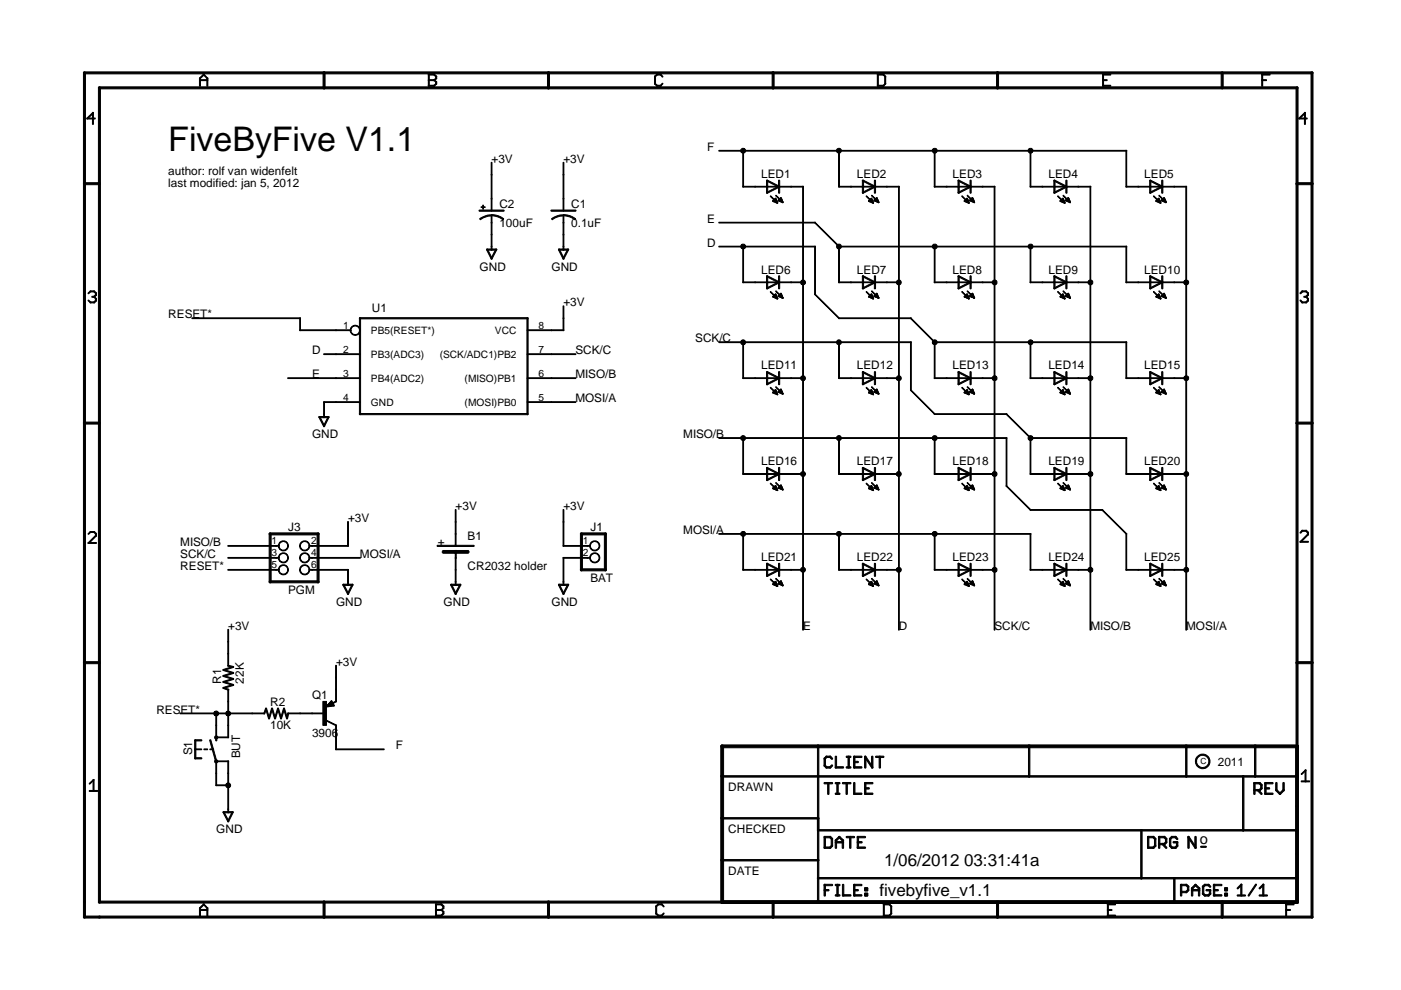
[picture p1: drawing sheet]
<svg xmlns="http://www.w3.org/2000/svg" width="297mm" height="210mm" viewBox="0 0 297 210" stroke-linecap="round" stroke-linejoin="round" font-family="sans-serif">
<defs><g id="words">
<text font-size="7.2" x="35.7" y="32">FiveByFive V1.1</text>
<g font-size="3.6">
<text x="187.5" y="183.6">1/06/2012 03:31:41a</text>
<text x="186.4" y="190">fivebyfive_v1.1</text>
</g>
<text font-size="3.1" x="254.4" y="178.9">o</text>
<g font-size="2.5">
<text x="104.2" y="34.5">+3V</text>
<text x="119.5" y="34.5">+3V</text>
<text x="149.9" y="32">F</text>
<text x="35.7" y="37">author: rolf van widenfelt</text>
<text x="35.7" y="39.6">last modified: jan 5, 2012</text>
<text x="161.4" y="37.7">LED1</text>
<text x="181.7" y="37.7">LED2</text>
<text x="202" y="37.7">LED3</text>
<text x="222.3" y="37.7">LED4</text>
<text x="242.6" y="37.7">LED5</text>
<text x="105.9" y="44">C2</text>
<text x="121.1" y="44">C1</text>
<text x="149.9" y="47.2">E</text>
<text x="105.9" y="48.2">100uF</text>
<text x="121.1" y="48.2">0.1uF</text>
<text x="149.9" y="52.3">D</text>
<text x="101.7" y="57.4">GND</text>
<text x="116.9" y="57.4">GND</text>
<text x="161.4" y="58">LED6</text>
<text x="181.7" y="58">LED7</text>
<text x="202" y="58">LED8</text>
<text x="222.3" y="58">LED9</text>
<text x="242.6" y="58">LED10</text>
<text x="119.5" y="64.9">+3V</text>
<text x="35.7" y="67.5">RESET*</text>
<text x="78.9" y="66.2">U1</text>
<text x="66.2" y="75.1">D</text>
<text x="122" y="75.1">SCK/C</text>
<text x="147.4" y="72.6">SCK/C</text>
<text x="66.2" y="80.2">E</text>
<text x="122" y="80.2">MISO/B</text>
<text x="161.4" y="78.3">LED11</text>
<text x="181.7" y="78.3">LED12</text>
<text x="202" y="78.3">LED13</text>
<text x="222.3" y="78.3">LED14</text>
<text x="242.6" y="78.3">LED15</text>
<text x="122" y="85.3">MOSI/A</text>
<text x="66.2" y="92.9">GND</text>
<text x="144.9" y="92.9">MISO/B</text>
<text x="161.4" y="98.6">LED16</text>
<text x="181.7" y="98.6">LED17</text>
<text x="202" y="98.6">LED18</text>
<text x="222.3" y="98.6">LED19</text>
<text x="242.6" y="98.6">LED20</text>
<text x="61.1" y="112.6">J3</text>
<text x="73.8" y="110.7">+3V</text>
<text x="96.6" y="108.1">+3V</text>
<text x="119.5" y="108.1">+3V</text>
<text x="125.2" y="112.6">J1</text>
<text x="144.9" y="113.2">MOSI/A</text>
<text x="38.2" y="118.3">SCK/C</text>
<text x="38.2" y="115.7">MISO/B</text>
<text x="76.3" y="118.3">MOSI/A</text>
<text x="92.8" y="115.7">+</text>
<text x="99.1" y="114.5">B1</text>
<text x="161.4" y="118.9">LED21</text>
<text x="181.7" y="118.9">LED22</text>
<text x="202" y="118.9">LED23</text>
<text x="222.3" y="118.9">LED24</text>
<text x="242.6" y="118.9">LED25</text>
<text x="38.2" y="120.8">RESET*</text>
<text x="61.1" y="125.9">PGM</text>
<text x="99.1" y="120.8">CR2032 holder</text>
<text x="125.2" y="123.4">BAT</text>
<text x="71.2" y="128.4">GND</text>
<text x="94.1" y="128.4">GND</text>
<text x="116.9" y="128.4">GND</text>
<text x="48.4" y="133.5">+3V</text>
<text x="170.3" y="133.5">E</text>
<text x="190.6" y="133.5">D</text>
<text x="210.9" y="133.5">SCK/C</text>
<text x="231.2" y="133.5">MISO/B</text>
<text x="251.5" y="133.5">MOSI/A</text>
<text x="71.2" y="141.1">+3V</text>
<text x="46.9" y="144.9" transform="rotate(-90 46.9 144.9)">R1</text>
<text x="51.7" y="144.9" transform="rotate(-90 51.7 144.9)">22K</text>
<text x="57.3" y="149.8">R2</text>
<text x="66.2" y="148.1">Q1</text>
<text x="33.1" y="151.3">RESET*</text>
<text x="57.3" y="154.6">10K</text>
<text x="40.8" y="160.1" transform="rotate(-90 40.8 160.1)">S1</text>
<text x="50.9" y="160.8" transform="rotate(-90 50.9 160.8)">BUT</text>
<text x="66.2" y="156.3">3906</text>
<text x="83.9" y="158.9">F</text>
<text x="154.4" y="167.8">DRAWN</text>
<text x="258.2" y="162.4">2011</text>
<text x="45.8" y="176.7">GND</text>
<text x="154.4" y="176.7">CHECKED</text>
<text x="154.4" y="185.5">DATE</text>
</g>
<g font-size="2.2">
<text x="72.8" y="69.7">1</text>
<text x="78.7" y="70.8">PB5(RESET*)</text>
<text x="104.9" y="70.8">VCC</text>
<text x="114.2" y="69.7">8</text>
<text x="72.8" y="74.8">2</text>
<text x="78.7" y="75.9">PB3(ADC3)</text>
<text x="93.2" y="75.9">(SCK/ADC1)PB2</text>
<text x="114.2" y="74.8">7</text>
<text x="72.8" y="79.8">3</text>
<text x="78.7" y="80.9">PB4(ADC2)</text>
<text x="98.5" y="80.9">(MISO)PB1</text>
<text x="114.2" y="79.8">6</text>
<text x="72.8" y="84.9">4</text>
<text x="78.7" y="86">GND</text>
<text x="98.5" y="86">(MOSI)PB0</text>
<text x="114.2" y="84.9">5</text>
<text x="57.5" y="115.4">1</text>
<text x="57.5" y="117.9">3</text>
<text x="66" y="115.4">2</text>
<text x="66" y="117.9">4</text>
<text x="123.6" y="115.4">1</text>
<text x="123.6" y="117.9">2</text>
<text x="57.5" y="120.4">5</text>
<text x="66" y="120.4">6</text>
</g>
<text font-size="1.8" x="254.5" y="162.1">C</text>
</g></defs>
<g fill="#000" stroke="#000" stroke-width=".21">
<path d="M42.3 16.6l.8-.9h.2l-.8 1z" fill-rule="evenodd"/>
<path d="M42.3 16.6h.2v1.7l-.2-.1z" fill-rule="evenodd"/>
<path d="M43.1 15.7h.2l.8 .9-.1 .1z" fill-rule="evenodd"/>
<path d="M43.9 16.5l.2 .1-.1 1.7-.1-.1z" fill-rule="evenodd"/>
<path d="M42.3 16.9h1.7l.1 .2h-1.8z" fill-rule="evenodd"/>
<path d="M17.7 15.4l.1-.2h51l.1 .3-.1 .2h-51z" fill-rule="evenodd"/>
<path d="M20.9 18.5l.1-.1h47.8l.1 .3-.1 .1h-47.8z" fill-rule="evenodd"/>
<path d="M68.5 15.4l.1-.2 .3 .2v3.3l-.1 .1-.3-.1z" fill-rule="evenodd"/>
<path d="M90.8 15.7h.2v2.6l-.2-.1z" fill-rule="evenodd"/>
<path d="M91.9 18.1l.5-.4h.2l-.5 .6z" fill-rule="evenodd"/>
<path d="M90.8 15.7h1.3l.1 .2h-1.4z" fill-rule="evenodd"/>
<path d="M90.8 18.1h1.3l.1 .1-1.4 .1z" fill-rule="evenodd"/>
<path d="M90.8 16.9h1.3l.1 .2h-1.4z" fill-rule="evenodd"/>
<path d="M91.9 15.7h.2l.5 .6h-.2z" fill-rule="evenodd"/>
<path d="M92.4 16.2h.2l-.1 .5h-.1z" fill-rule="evenodd"/>
<path d="M91.9 16.9l.7-.3-.5 .5z" fill-rule="evenodd"/>
<path d="M91.9 16.9h.2l.5 .5-.1 .1z" fill-rule="evenodd"/>
<path d="M92.4 17.3h.2l-.1 .6-.1-.1z" fill-rule="evenodd"/>
<path d="M68.5 15.4l.1-.2h47.8l.1 .3-.1 .2h-47.8z" fill-rule="evenodd"/>
<path d="M68.5 18.5l.1-.1h47.8l.1 .3-.1 .1h-47.8z" fill-rule="evenodd"/>
<path d="M116.1 15.4l.1-.2 .3 .2v3.3l-.1 .1-.3-.1z" fill-rule="evenodd"/>
<path d="M139.2 15.7l.2 .2-.6 .4v-.1z" fill-rule="evenodd"/>
<path d="M138.8 16.2h.2l-.1 1.7-.1-.1z" fill-rule="evenodd"/>
<path d="M138.8 17.7h.1l.5 .5-.2 .1z" fill-rule="evenodd"/>
<path d="M140.4 17.7l.1 .1-.5 .5z" fill-rule="evenodd"/>
<path d="M139.2 15.7h.9l.1 .2h-1z" fill-rule="evenodd"/>
<path d="M139.2 18.1h.9l.1 .1-1 .1z" fill-rule="evenodd"/>
<path d="M140 15.7l.5 .5v.1l-.5-.5z" fill-rule="evenodd"/>
<path d="M116.1 15.4l.1-.2h47.8l.1 .3-.1 .2h-47.8z" fill-rule="evenodd"/>
<path d="M116.1 18.5l.1-.1h47.8l.1 .3-.1 .1h-47.8z" fill-rule="evenodd"/>
<path d="M163.8 15.2l.3 .2v3.3l-.1 .1-.3-.1v-3.3z" fill-rule="evenodd"/>
<path d="M186 15.7h.2v2.6l-.2-.1z" fill-rule="evenodd"/>
<path d="M187.6 17.7l.2 .1-.6 .5z" fill-rule="evenodd"/>
<path d="M186 18.1h1.4v.1l-1.3 .1z" fill-rule="evenodd"/>
<path d="M186 15.7h1.4v.2h-1.3z" fill-rule="evenodd"/>
<path d="M187.6 16.2h.2l-.1 1.7-.1-.1z" fill-rule="evenodd"/>
<path d="M187.2 15.7l.6 .5-.1 .1-.5-.5z" fill-rule="evenodd"/>
<path d="M163.8 18.4h47.8l.1 .3-.1 .1h-47.8l-.1-.1z" fill-rule="evenodd"/>
<path d="M163.8 15.2h47.8l.1 .3-.1 .2h-47.8l-.1-.2z" fill-rule="evenodd"/>
<path d="M211.4 15.2l.3 .2v3.3l-.1 .1-.3-.1v-3.3z" fill-rule="evenodd"/>
<path d="M233.8 15.7h.2l-.1 2.6-.1-.1z" fill-rule="evenodd"/>
<path d="M233.8 16.9h.9v.2h-.9z" fill-rule="evenodd"/>
<path d="M233.8 15.7h1.7v.2h-1.7z" fill-rule="evenodd"/>
<path d="M233.8 18.1h1.7v.1l-1.7 .1z" fill-rule="evenodd"/>
<path d="M259 15.2l.3 .2v3.3l-.1 .1-.3-.1v-3.3z" fill-rule="evenodd"/>
<path d="M267.5 15.7h.2v2.6l-.2-.1z" fill-rule="evenodd"/>
<path d="M267.5 16.9h1v.2h-1z" fill-rule="evenodd"/>
<path d="M267.5 15.7h1.7l.1 .2h-1.8z" fill-rule="evenodd"/>
<path d="M211.4 18.4h63.7l.1 .3-.1 .1h-63.7l-.1-.1z" fill-rule="evenodd"/>
<path d="M211.4 15.2h66.9l.1 .3-.1 .2h-66.9l-.1-.2z" fill-rule="evenodd"/>
<path d="M17.7 15.4l.1-.2 .3 .2v23.6l-.1 .2-.3-.2z" fill-rule="evenodd"/>
<path d="M18.4 25.1l1.2-1.3 .2 .1-1.2 1.3z" fill-rule="evenodd"/>
<path d="M19.6 23.9h.2v2.5l-.2-.1z" fill-rule="evenodd"/>
<path d="M18.4 25.1l1.8-.1v.2h-1.7z" fill-rule="evenodd"/>
<path d="M20.9 18.5l.1-.1 .3 .1v20.5l-.1 .2-.3-.2z" fill-rule="evenodd"/>
<path d="M17.7 38.9l.1-.2h3.4l.1 .3-.1 .2h-3.4z" fill-rule="evenodd"/>
<path d="M104.1 34.5h.2v2.6h-.2z" fill-rule="evenodd"/>
<path d="M119.4 34.5h.1v2.6h-.1z" fill-rule="evenodd"/>
<path d="M152.4 31.9h5.2v.1h-5.2z" fill-rule="evenodd"/>
<path d="M157.5 31.9h.1v7.8l-.1-.1z" fill-rule="evenodd"/>
<path d="M157.5 39.5h2.6l.1 .1-2.7 .1z" fill-rule="evenodd"/>
<path d="M160 39.5h2.7v.1l-2.6 .1z" fill-rule="evenodd"/>
<path d="M162.5 38.3h.3l-.1 1.4-.2-.1z" fill-rule="evenodd"/>
<path d="M162.6 39.5h2.6l.1 .1-2.7 .1z" fill-rule="evenodd"/>
<path d="M162.5 38.3l.2-.1 2.6 1.4-.2 .1z" fill-rule="evenodd"/>
<path d="M162.5 40.8l2.6-1.3h.2l-2.6 1.5z" fill-rule="evenodd"/>
<path d="M165.1 38.3h.2l-.1 1.4-.1-.1z" fill-rule="evenodd"/>
<path d="M165.1 39.5h2.7v.1l-2.7 .1z" fill-rule="evenodd"/>
<path d="M167.6 39.5h2.7v.1l-2.6 .1z" fill-rule="evenodd"/>
<path d="M157.5 31.9h20.4l.1 .1h-20.5z" fill-rule="evenodd"/>
<path d="M177.8 31.9h.2l-.1 7.8-.1-.1z" fill-rule="evenodd"/>
<path d="M177.8 39.5h2.7v.1l-2.7 .1z" fill-rule="evenodd"/>
<path d="M180.3 39.5h2.7v.1l-2.6 .1z" fill-rule="evenodd"/>
<path d="M182.8 38.3h.3l-.1 1.4-.2-.1z" fill-rule="evenodd"/>
<path d="M182.9 39.5h2.6l.1 .1-2.7 .1z" fill-rule="evenodd"/>
<path d="M182.8 38.3l.2-.1 2.6 1.4-.1 .1z" fill-rule="evenodd"/>
<path d="M182.8 40.8l2.7-1.3h.1l-2.6 1.5z" fill-rule="evenodd"/>
<path d="M185.4 38.3h.2l-.1 1.4-.1-.1z" fill-rule="evenodd"/>
<path d="M185.5 39.5h2.6v.1l-2.6 .1z" fill-rule="evenodd"/>
<path d="M188 39.5h2.6l.1 .1-2.7 .1z" fill-rule="evenodd"/>
<path d="M177.8 31.9h20.4v.1h-20.4z" fill-rule="evenodd"/>
<path d="M198.1 31.9h.1v7.8l-.1-.1z" fill-rule="evenodd"/>
<path d="M198.1 39.5h2.6l.1 .1-2.7 .1z" fill-rule="evenodd"/>
<path d="M200.6 39.5h2.7v.1l-2.6 .1z" fill-rule="evenodd"/>
<path d="M203.1 38.3h.3l-.1 1.4-.2-.1z" fill-rule="evenodd"/>
<path d="M203.2 39.5h2.6l.1 .1-2.7 .1z" fill-rule="evenodd"/>
<path d="M203.1 38.3l.2-.1 2.6 1.4-.2 .1z" fill-rule="evenodd"/>
<path d="M203.1 40.8l2.6-1.3h.2l-2.6 1.5z" fill-rule="evenodd"/>
<path d="M205.7 38.3h.2l-.1 1.4-.1-.1z" fill-rule="evenodd"/>
<path d="M205.7 39.5h2.7v.1l-2.7 .1z" fill-rule="evenodd"/>
<path d="M208.2 39.5h2.7v.1l-2.6 .1z" fill-rule="evenodd"/>
<path d="M198.1 31.9h20.4l.1 .1h-20.5z" fill-rule="evenodd"/>
<path d="M218.4 31.9h.2l-.1 7.8-.1-.1z" fill-rule="evenodd"/>
<path d="M218.4 39.5h2.7v.1l-2.7 .1z" fill-rule="evenodd"/>
<path d="M220.9 39.5h2.7v.1l-2.6 .1z" fill-rule="evenodd"/>
<path d="M223.4 38.3h.3l-.1 1.4-.2-.1z" fill-rule="evenodd"/>
<path d="M223.5 39.5h2.6l.1 .1-2.7 .1z" fill-rule="evenodd"/>
<path d="M223.4 38.3l.2-.1 2.6 1.4-.1 .1z" fill-rule="evenodd"/>
<path d="M223.4 40.8l2.7-1.3h.1l-2.6 1.5z" fill-rule="evenodd"/>
<path d="M226 38.3h.2l-.1 1.4-.1-.1z" fill-rule="evenodd"/>
<path d="M226 39.5h2.7v.1l-2.6 .1z" fill-rule="evenodd"/>
<path d="M228.6 39.5h2.6l.1 .1-2.7 .1z" fill-rule="evenodd"/>
<path d="M218.4 31.9h20.4l.1 .1h-20.5z" fill-rule="evenodd"/>
<path d="M238.7 31.9h.2l-.1 7.8-.1-.1z" fill-rule="evenodd"/>
<path d="M238.7 39.5h2.7v.1l-2.6 .1z" fill-rule="evenodd"/>
<path d="M241.3 39.5h2.6l.1 .1-2.7 .1z" fill-rule="evenodd"/>
<path d="M243.8 38.3h.2l-.1 1.4-.1-.1z" fill-rule="evenodd"/>
<path d="M243.8 39.5h2.7v.1l-2.7 .1z" fill-rule="evenodd"/>
<path d="M243.8 38.3l.1-.1 2.6 1.4-.1 .1z" fill-rule="evenodd"/>
<path d="M243.8 40.8l2.6-1.3h.1l-2.6 1.5z" fill-rule="evenodd"/>
<path d="M246.3 38.3h.2v1.4l-.2-.1z" fill-rule="evenodd"/>
<path d="M246.3 39.5h2.7v.1l-2.6 .1z" fill-rule="evenodd"/>
<path d="M248.9 39.5h2.6l.1 .1-2.7 .1z" fill-rule="evenodd"/>
<path d="M274.9 18.4l.3 .1v20.5l-.1 .2-.3-.2v-20.5z" fill-rule="evenodd"/>
<path d="M275.4 25.1l1.2-1.3 .2 .1-1.3 1.3z" fill-rule="evenodd"/>
<path d="M276.6 23.9h.2l-.1 2.5-.1-.1z" fill-rule="evenodd"/>
<path d="M275.4 25.1l1.7-.1 .1 .2h-1.8z" fill-rule="evenodd"/>
<path d="M278.1 15.2l.3 .2v23.6l-.1 .2-.3-.2v-23.6z" fill-rule="evenodd"/>
<path d="M274.8 38.9l.1-.2h3.4l.1 .3-.1 .2h-3.4z" fill-rule="evenodd"/>
<path d="M102.4 43.5h.1v.9h-.1z" fill-rule="evenodd"/>
<path d="M102 43.9h.9v.1h-.9z" fill-rule="evenodd"/>
<path d="M101.7 46.4l1.2-.6 1.3-.2v.2l-1.2 .2-1.1 .6z" fill-rule="evenodd"/>
<path d="M104.1 49.7h.2v2.7l-.2-.1z" fill-rule="evenodd"/>
<path d="M104.1 37h.2v5.2h-.2z" fill-rule="evenodd"/>
<path d="M105.1 52.8l.2 .2-1.1 1.9-.1-.1z" fill-rule="evenodd"/>
<path d="M104.1 52.2h.2v.8h-.2z" fill-rule="evenodd"/>
<path d="M104.1 45.6h.2v1.7l-.2-.1z" fill-rule="evenodd"/>
<path d="M104.1 42.1h.2v2.6h-.2z" fill-rule="evenodd"/>
<path d="M104.1 47.2h.2v2.6h-.2z" fill-rule="evenodd"/>
<path d="M103.3 52.8l1.1 2-.1 .1-1.1-1.9z" fill-rule="evenodd"/>
<path d="M103.3 52.8h1l.1 .2h-1.1z" fill-rule="evenodd"/>
<path d="M104.1 52.9l1.1-.1 .1 .2h-1.1z" fill-rule="evenodd"/>
<path d="M104.2 45.5l1.4 .2 1.2 .7-.2 .2-1.1-.6-1.3-.2z" fill-rule="evenodd"/>
<path d="M101.6 44.6l5.2-.1 .1 .2-5.3 .1z" fill-rule="evenodd"/>
<path d="M116.9 46.4l1.2-.6 1.4-.2v.2l-1.3 .2-1.1 .6z" fill-rule="evenodd"/>
<path d="M119.4 49.7h.1v2.7l-.1-.1z" fill-rule="evenodd"/>
<path d="M119.4 37h.1v5.2h-.1z" fill-rule="evenodd"/>
<path d="M119.4 45.6h.1v1.7l-.1-.1z" fill-rule="evenodd"/>
<path d="M119.4 42.1h.1v2.6h-.1z" fill-rule="evenodd"/>
<path d="M119.4 47.2h.1v2.6h-.1z" fill-rule="evenodd"/>
<path d="M120.4 52.8l.2 .2-1.2 1.9-.1-.1z" fill-rule="evenodd"/>
<path d="M119.4 52.2h.1v.8h-.1z" fill-rule="evenodd"/>
<path d="M118.4 52.9l.2-.1 1 2-.1 .1z" fill-rule="evenodd"/>
<path d="M118.4 52.9l1.1-.1 .1 .2h-1.1z" fill-rule="evenodd"/>
<path d="M119.3 52.9l1.2-.1 .1 .2h-1.2z" fill-rule="evenodd"/>
<path d="M119.5 45.5l1.3 .2 1.2 .7-.1 .2-1.2-.6-1.2-.2z" fill-rule="evenodd"/>
<path d="M116.8 44.6l5.2-.1 .1 .2-5.2 .1z" fill-rule="evenodd"/>
<path d="M157.5 52.2h.1v7.7h-.1z" fill-rule="evenodd"/>
<path d="M152.4 52.2h5.2v.1l-5.2 .1z" fill-rule="evenodd"/>
<path d="M157.5 59.8h2.6l.1 .1h-2.7z" fill-rule="evenodd"/>
<path d="M160 59.8h2.7v.1h-2.6z" fill-rule="evenodd"/>
<path d="M162.5 39.5h.3l-.1 1.5-.2-.1z" fill-rule="evenodd"/>
<path d="M162.6 58.5h.2l-.1 1.5-.2-.1z" fill-rule="evenodd"/>
<path d="M163.8 42.6l.6-.6 .1 .1-.5 .6z" fill-rule="evenodd"/>
<path d="M164.2 42.2h.3v.1h-.3z" fill-rule="evenodd"/>
<path d="M164 42.4l.6-.1v.2h-.5z" fill-rule="evenodd"/>
<path d="M163.9 42.5h.7l.1 .1h-.8z" fill-rule="evenodd"/>
<path d="M164.1 42.6h.6l.1 .2h-.7z" fill-rule="evenodd"/>
<path d="M164.4 42.8h.4v.1l-.3 .1z" fill-rule="evenodd"/>
<path d="M163.3 41.6l.1-.1 1.5 1.6h-.1z" fill-rule="evenodd"/>
<path d="M163.8 42.6l1.1 .5z" fill-rule="evenodd"/>
<path d="M164.3 42.1h.2l.3 1z" fill-rule="evenodd"/>
<path d="M162.6 59.8h2.6l.1 .1h-2.7z" fill-rule="evenodd"/>
<path d="M165.1 39.5h.2l-.1 1.5-.1-.1z" fill-rule="evenodd"/>
<path d="M162.6 58.5l2.7 1.4-.2 .1-2.5-1.3z" fill-rule="evenodd"/>
<path d="M162.5 61.1l2.6-1.4 .2 .1-2.6 1.5z" fill-rule="evenodd"/>
<path d="M165.1 58.5h.2l-.1 1.5-.1-.1z" fill-rule="evenodd"/>
<path d="M165 42.5l.5-.6 .2 .1-.6 .6z" fill-rule="evenodd"/>
<path d="M165.4 42.1l.3-.1v.2h-.3z" fill-rule="evenodd"/>
<path d="M165.2 42.2h.5l.1 .1h-.6z" fill-rule="evenodd"/>
<path d="M165.1 42.4l.7-.1v.2h-.7z" fill-rule="evenodd"/>
<path d="M165.2 42.5h.7v.1h-.7z" fill-rule="evenodd"/>
<path d="M165.5 42.6h.4v.2h-.4z" fill-rule="evenodd"/>
<path d="M164.5 41.4h.1l1.4 1.5-.1 .1z" fill-rule="evenodd"/>
<path d="M165 42.5l1 .4z" fill-rule="evenodd"/>
<path d="M165.5 42h.2l.3 1z" fill-rule="evenodd"/>
<path d="M165.1 59.8h2.7v.1h-2.7z" fill-rule="evenodd"/>
<path d="M170.2 39.5h.1v20.4h-.1z" fill-rule="evenodd"/>
<path d="M167.6 59.8h2.7v.1h-2.6z" fill-rule="evenodd"/>
<path d="M152.4 47.2l20.4-.1 .1 .1-20.5 .1z" fill-rule="evenodd"/>
<path d="M157.5 52.2h15.3l.1 .1-15.4 .1z" fill-rule="evenodd"/>
<path d="M172.7 47.2l.1-.1 5.2 5.2-.2 .1z" fill-rule="evenodd"/>
<path d="M177.8 52.2h.2l-.1 7.7h-.1z" fill-rule="evenodd"/>
<path d="M177.8 59.8h2.7v.1h-2.7z" fill-rule="evenodd"/>
<path d="M180.3 59.8h2.7v.1h-2.6z" fill-rule="evenodd"/>
<path d="M182.9 39.5h.2l-.1 1.5-.2-.1z" fill-rule="evenodd"/>
<path d="M182.9 58.5h.2l-.1 1.5-.2-.1z" fill-rule="evenodd"/>
<path d="M184.1 42.6l.6-.6 .1 .1-.5 .6z" fill-rule="evenodd"/>
<path d="M184.5 42.2h.3l.1 .1h-.4z" fill-rule="evenodd"/>
<path d="M184.3 42.4l.6-.1 .1 .2h-.6z" fill-rule="evenodd"/>
<path d="M184.2 42.5h.8v.1h-.8z" fill-rule="evenodd"/>
<path d="M184.4 42.6h.6l.1 .2h-.7z" fill-rule="evenodd"/>
<path d="M184.7 42.8h.4v.1l-.3 .1z" fill-rule="evenodd"/>
<path d="M183.6 41.6l.2-.1 1.4 1.6h-.1z" fill-rule="evenodd"/>
<path d="M184.1 42.6l1.1 .5z" fill-rule="evenodd"/>
<path d="M184.7 42.1h.1l.4 1z" fill-rule="evenodd"/>
<path d="M182.9 59.8h2.6l.1 .1h-2.7z" fill-rule="evenodd"/>
<path d="M185.5 39.5h.1l-.1 1.5-.1-.1z" fill-rule="evenodd"/>
<path d="M182.9 58.5l2.7 1.4-.1 .1-2.6-1.3z" fill-rule="evenodd"/>
<path d="M182.8 61.1l2.7-1.4 .1 .1-2.6 1.5z" fill-rule="evenodd"/>
<path d="M185.5 58.5h.1l-.1 1.5-.1-.1z" fill-rule="evenodd"/>
<path d="M185.3 42.5l.5-.6 .2 .1-.6 .6z" fill-rule="evenodd"/>
<path d="M185.7 42.1l.3-.1v.2h-.3z" fill-rule="evenodd"/>
<path d="M185.5 42.2h.5l.1 .1h-.6z" fill-rule="evenodd"/>
<path d="M185.3 42.4l.8-.1v.2h-.7z" fill-rule="evenodd"/>
<path d="M185.5 42.5h.7v.1h-.7z" fill-rule="evenodd"/>
<path d="M185.8 42.6h.4l.1 .2h-.5z" fill-rule="evenodd"/>
<path d="M184.8 41.4h.1l1.5 1.5-.2 .1z" fill-rule="evenodd"/>
<path d="M185.3 42.4l1.1 .5-1.1-.3z" fill-rule="evenodd"/>
<path d="M185.8 42h.2l.3 1z" fill-rule="evenodd"/>
<path d="M185.5 59.8h2.6v.1h-2.6z" fill-rule="evenodd"/>
<path d="M190.5 39.5h.2l-.1 20.4h-.1z" fill-rule="evenodd"/>
<path d="M188 59.8h2.6l.1 .1h-2.7z" fill-rule="evenodd"/>
<path d="M177.8 52.2h20.4v.1l-20.4 .1z" fill-rule="evenodd"/>
<path d="M198.1 52.2h.1v7.7h-.1z" fill-rule="evenodd"/>
<path d="M198.1 59.8h2.6l.1 .1h-2.7z" fill-rule="evenodd"/>
<path d="M200.6 59.8h2.7v.1h-2.6z" fill-rule="evenodd"/>
<path d="M203.2 39.5h.2l-.1 1.5-.2-.1z" fill-rule="evenodd"/>
<path d="M203.2 58.5h.2l-.1 1.5-.2-.1z" fill-rule="evenodd"/>
<path d="M204.4 42.6l.6-.6 .1 .1-.5 .6z" fill-rule="evenodd"/>
<path d="M204.8 42.2h.3l.1 .1h-.3z" fill-rule="evenodd"/>
<path d="M204.6 42.4l.6-.1 .1 .2h-.6z" fill-rule="evenodd"/>
<path d="M204.5 42.5h.8v.1h-.7z" fill-rule="evenodd"/>
<path d="M204.7 42.6h.7v.2h-.7z" fill-rule="evenodd"/>
<path d="M205 42.8h.4v.1l-.3 .1z" fill-rule="evenodd"/>
<path d="M203.9 41.6l.1-.1 1.5 1.6h-.1z" fill-rule="evenodd"/>
<path d="M204.4 42.6l1.1 .5z" fill-rule="evenodd"/>
<path d="M204.9 42.1h.2l.3 1z" fill-rule="evenodd"/>
<path d="M203.2 59.8h2.6l.1 .1h-2.7z" fill-rule="evenodd"/>
<path d="M205.7 39.5h.2l-.1 1.5-.1-.1z" fill-rule="evenodd"/>
<path d="M203.2 58.5l2.7 1.4-.2 .1-2.5-1.3z" fill-rule="evenodd"/>
<path d="M203.1 61.1l2.6-1.4 .2 .1-2.6 1.5z" fill-rule="evenodd"/>
<path d="M205.7 58.5h.2l-.1 1.5-.1-.1z" fill-rule="evenodd"/>
<path d="M205.6 42.5l.5-.6 .1 .1-.5 .6z" fill-rule="evenodd"/>
<path d="M206 42.1l.3-.1v.2h-.3z" fill-rule="evenodd"/>
<path d="M205.8 42.2h.5l.1 .1h-.5z" fill-rule="evenodd"/>
<path d="M205.7 42.4l.7-.1 .1 .2h-.8z" fill-rule="evenodd"/>
<path d="M205.8 42.5h.7v.1h-.7z" fill-rule="evenodd"/>
<path d="M206.2 42.6h.3l.1 .2h-.4z" fill-rule="evenodd"/>
<path d="M205.1 41.4h.1l1.4 1.5-.1 .1z" fill-rule="evenodd"/>
<path d="M205.6 42.5l1 .4z" fill-rule="evenodd"/>
<path d="M206.1 42h.1l.4 1z" fill-rule="evenodd"/>
<path d="M205.7 59.8h2.7v.1h-2.7z" fill-rule="evenodd"/>
<path d="M210.8 39.5h.1v20.4h-.1z" fill-rule="evenodd"/>
<path d="M208.2 59.8h2.7v.1h-2.6z" fill-rule="evenodd"/>
<path d="M198.1 52.2h20.4l.1 .1-20.5 .1z" fill-rule="evenodd"/>
<path d="M218.4 52.2h.2l-.1 7.7h-.1z" fill-rule="evenodd"/>
<path d="M218.4 59.8h2.7v.1h-2.7z" fill-rule="evenodd"/>
<path d="M220.9 59.8h2.7v.1h-2.6z" fill-rule="evenodd"/>
<path d="M223.5 39.5h.2l-.1 1.5-.2-.1z" fill-rule="evenodd"/>
<path d="M223.5 58.5h.2l-.1 1.5-.2-.1z" fill-rule="evenodd"/>
<path d="M224.7 42.6l.6-.6 .1 .1-.5 .6z" fill-rule="evenodd"/>
<path d="M225.1 42.2h.4v.1h-.3z" fill-rule="evenodd"/>
<path d="M225 42.4l.5-.1 .1 .2h-.6z" fill-rule="evenodd"/>
<path d="M224.8 42.5h.8v.1h-.8z" fill-rule="evenodd"/>
<path d="M225 42.6h.6l.1 .2h-.7z" fill-rule="evenodd"/>
<path d="M225.3 42.8h.4l.1 .1-.4 .1z" fill-rule="evenodd"/>
<path d="M224.2 41.6l.2-.1 1.4 1.6h-.1z" fill-rule="evenodd"/>
<path d="M224.7 42.6l1.1 .5z" fill-rule="evenodd"/>
<path d="M225.3 42.1h.1l.4 1z" fill-rule="evenodd"/>
<path d="M223.5 59.8h2.6l.1 .1h-2.7z" fill-rule="evenodd"/>
<path d="M226.1 39.5h.1l-.1 1.5-.1-.1z" fill-rule="evenodd"/>
<path d="M223.5 58.5l2.7 1.4-.1 .1-2.6-1.3z" fill-rule="evenodd"/>
<path d="M223.4 61.1l2.7-1.4 .1 .1-2.6 1.5z" fill-rule="evenodd"/>
<path d="M226.1 58.5h.1l-.1 1.5-.1-.1z" fill-rule="evenodd"/>
<path d="M225.9 42.5l.5-.6 .2 .1-.6 .6z" fill-rule="evenodd"/>
<path d="M226.3 42.1l.3-.1 .1 .2h-.4z" fill-rule="evenodd"/>
<path d="M226.1 42.2h.6v.1h-.5z" fill-rule="evenodd"/>
<path d="M226 42.4l.7-.1 .1 .2h-.8z" fill-rule="evenodd"/>
<path d="M226.1 42.5h.7v.1h-.7z" fill-rule="evenodd"/>
<path d="M226.5 42.6h.4v.2h-.4z" fill-rule="evenodd"/>
<path d="M225.4 41.4h.1l1.4 1.5-.1 .1z" fill-rule="evenodd"/>
<path d="M225.9 42.5l1 .4z" fill-rule="evenodd"/>
<path d="M226.4 42h.2l.3 1z" fill-rule="evenodd"/>
<path d="M226 59.8h2.7v.1h-2.6z" fill-rule="evenodd"/>
<path d="M231.1 39.5h.2l-.1 20.4h-.1z" fill-rule="evenodd"/>
<path d="M228.6 59.8h2.6l.1 .1h-2.7z" fill-rule="evenodd"/>
<path d="M218.4 52.2h20.4l.1 .1-20.5 .1z" fill-rule="evenodd"/>
<path d="M238.7 52.2h.2l-.1 7.7h-.1z" fill-rule="evenodd"/>
<path d="M238.7 59.8h2.7v.1h-2.6z" fill-rule="evenodd"/>
<path d="M241.3 59.8h2.6l.1 .1h-2.7z" fill-rule="evenodd"/>
<path d="M243.8 39.5h.2l-.1 1.5-.1-.1z" fill-rule="evenodd"/>
<path d="M243.8 58.5h.2l-.1 1.5-.1-.1z" fill-rule="evenodd"/>
<path d="M245.1 42.6l.5-.6 .1 .1-.5 .6z" fill-rule="evenodd"/>
<path d="M245.4 42.2h.4v.1h-.4z" fill-rule="evenodd"/>
<path d="M245.3 42.4l.5-.1 .1 .2h-.6z" fill-rule="evenodd"/>
<path d="M245.1 42.5h.8l.1 .1h-.8z" fill-rule="evenodd"/>
<path d="M245.4 42.6h.6v.2h-.6z" fill-rule="evenodd"/>
<path d="M245.7 42.8h.3l.1 .1-.4 .1z" fill-rule="evenodd"/>
<path d="M244.6 41.6l.1-.1 1.4 1.6h-.1z" fill-rule="evenodd"/>
<path d="M245.1 42.6l1 .5z" fill-rule="evenodd"/>
<path d="M245.6 42.1h.1l.4 1z" fill-rule="evenodd"/>
<path d="M243.8 59.8h2.7v.1h-2.7z" fill-rule="evenodd"/>
<path d="M246.4 39.5h.1v1.5l-.2-.1z" fill-rule="evenodd"/>
<path d="M243.8 58.5l2.7 1.4-.1 .1-2.6-1.3z" fill-rule="evenodd"/>
<path d="M243.8 61.1l2.6-1.4 .1 .1-2.6 1.5z" fill-rule="evenodd"/>
<path d="M246.4 58.5h.1v1.5l-.2-.1z" fill-rule="evenodd"/>
<path d="M246.2 42.5l.6-.6 .1 .1-.6 .6z" fill-rule="evenodd"/>
<path d="M246.6 42.1l.3-.1v.2h-.3z" fill-rule="evenodd"/>
<path d="M246.4 42.2h.6v.1h-.5z" fill-rule="evenodd"/>
<path d="M246.3 42.4l.7-.1 .1 .2h-.8z" fill-rule="evenodd"/>
<path d="M246.4 42.5h.7v.1h-.7z" fill-rule="evenodd"/>
<path d="M246.8 42.6h.4v.2h-.4z" fill-rule="evenodd"/>
<path d="M245.7 41.4h.1l1.5 1.5-.2 .1z" fill-rule="evenodd"/>
<path d="M246.2 42.5l1.1 .4z" fill-rule="evenodd"/>
<path d="M246.7 42h.2l.3 1z" fill-rule="evenodd"/>
<path d="M246.3 59.8h2.7v.1h-2.6z" fill-rule="evenodd"/>
<path d="M251.4 39.5h.2l-.1 20.4h-.1z" fill-rule="evenodd"/>
<path d="M248.9 59.8h2.6l.1 .1h-2.7z" fill-rule="evenodd"/>
<path d="M18.7 62.1l.6-.4-.5 .6z" fill-rule="evenodd"/>
<path d="M18.7 63.6l.6 .6-.6-.4z" fill-rule="evenodd"/>
<path d="M19.1 61.7h.9l.1 .1-1 .1z" fill-rule="evenodd"/>
<path d="M19.5 62.9l.5-.1 .1 .2h-.6z" fill-rule="evenodd"/>
<path d="M19.1 64h.9l.1 .2h-1z" fill-rule="evenodd"/>
<path d="M19.9 61.7l.5 .4v.2l-.5-.5z" fill-rule="evenodd"/>
<path d="M20.2 62.1h.2v.6l-.2-.1z" fill-rule="evenodd"/>
<path d="M20.3 62.4l.1 .2-.5 .4v-.1z" fill-rule="evenodd"/>
<path d="M19.9 62.9l.1-.1 .4 .6-.1 .1z" fill-rule="evenodd"/>
<path d="M20.2 63.3h.2v.5h-.2z" fill-rule="evenodd"/>
<path d="M20.3 63.6l.1 .2-.5 .4v-.2z" fill-rule="evenodd"/>
<path d="M63.6 67.4h.1v2.7h-.2z" fill-rule="evenodd"/>
<path d="M40.7 67.4h23v.1l-23 .1z" fill-rule="evenodd"/>
<path d="M63.5 70l7.8-.1v.2h-7.7z" fill-rule="evenodd"/>
<path d="M68.6 75.1l2.7-.1v.1l-2.6 .1z" fill-rule="evenodd"/>
<path d="M74.5 69.4a1.07 1.07 0 0 1 1.8 .3 1.07 1.07 0 0 1-1.3 1.3l-.4-.2a.9 .9 0 0 1-.1-1.2 .92 .92 0 0 1 1.5-.1 .9 .9 0 0 1-.4 1.4 .9 .9 0 0 1-1.2-.9h-.1v-.2z" fill-rule="evenodd"/>
<path d="M71.2 70l3.2-.1v.2h-3.2z" fill-rule="evenodd"/>
<path d="M71.2 75.1l5.2-.1v.1l-5.2 .1z" fill-rule="evenodd"/>
<path d="M76.2 67.4h35.7l.1 .1-35.7 .1z" fill-rule="evenodd"/>
<path d="M111.8 70l5.2-.1v.2h-5.2z" fill-rule="evenodd"/>
<path d="M111.8 75.1l5.2-.1v.1l-5.2 .1z" fill-rule="evenodd"/>
<path d="M116.8 70l2.7-.1v.2h-2.6z" fill-rule="evenodd"/>
<path d="M119.4 67.4h.1v2.7h-.1z" fill-rule="evenodd"/>
<path d="M119.4 64.9h.1v2.7l-.1-.1z" fill-rule="evenodd"/>
<path d="M116.8 75.1l5.2-.1 .1 .1-5.2 .1z" fill-rule="evenodd"/>
<path d="M152.4 72.5h5.2v.1h-5.2z" fill-rule="evenodd"/>
<path d="M162.5 59.8h.3l-.1 1.5-.2-.1z" fill-rule="evenodd"/>
<path d="M163.8 62.9l.6-.6 .1 .1-.5 .6z" fill-rule="evenodd"/>
<path d="M164.2 62.5l.3-.1v.2h-.2z" fill-rule="evenodd"/>
<path d="M164.1 62.6h.4l.1 .1h-.5z" fill-rule="evenodd"/>
<path d="M164 62.7h.6l.1 .2h-.7z" fill-rule="evenodd"/>
<path d="M164 62.9h.7v.1l-.7 .1z" fill-rule="evenodd"/>
<path d="M164.3 63h.5v.2h-.5z" fill-rule="evenodd"/>
<path d="M163.3 61.8h.1l1.5 1.5-.1 .1z" fill-rule="evenodd"/>
<path d="M163.8 62.9l1.1 .4z" fill-rule="evenodd"/>
<path d="M164.3 62.4h.2l.3 1z" fill-rule="evenodd"/>
<path d="M164.7 63.2l.2 .1-.2 .1z" fill-rule="evenodd"/>
<path d="M165.1 59.8h.2l-.1 1.5-.1-.1z" fill-rule="evenodd"/>
<path d="M165 62.7l.5-.5h.2l-.6 .7z" fill-rule="evenodd"/>
<path d="M165.4 62.3h.3v.1h-.3z" fill-rule="evenodd"/>
<path d="M165.2 62.5l.5-.1v.2h-.4z" fill-rule="evenodd"/>
<path d="M165.1 62.6h.7v.1h-.7z" fill-rule="evenodd"/>
<path d="M165.1 62.7h.7l.1 .2h-.8z" fill-rule="evenodd"/>
<path d="M165.4 62.9h.5v.1l-.5 .1z" fill-rule="evenodd"/>
<path d="M165.7 63.1l.2-.1 .1 .2h-.2z" fill-rule="evenodd"/>
<path d="M164.5 61.7l1.5 1.4v.1l-1.5-1.4z" fill-rule="evenodd"/>
<path d="M165 62.7l1 .5z" fill-rule="evenodd"/>
<path d="M165.5 62.2h.2l.3 1z" fill-rule="evenodd"/>
<path d="M172.7 52.2h.2l-.1 10.3-.1-.1z" fill-rule="evenodd"/>
<path d="M172.7 62.4l.1-.1 5.2 5.2-.2 .1z" fill-rule="evenodd"/>
<path d="M157.5 72.5h20.4l.1 .1h-20.5z" fill-rule="evenodd"/>
<path d="M182.8 59.8h.3l-.1 1.5-.2-.1z" fill-rule="evenodd"/>
<path d="M184.1 62.9l.6-.6 .1 .1-.5 .6z" fill-rule="evenodd"/>
<path d="M184.5 62.5l.3-.1 .1 .2h-.3z" fill-rule="evenodd"/>
<path d="M184.4 62.6h.5v.1h-.5z" fill-rule="evenodd"/>
<path d="M184.3 62.7h.7v.2h-.7z" fill-rule="evenodd"/>
<path d="M184.2 62.9h.8v.1l-.7 .1z" fill-rule="evenodd"/>
<path d="M184.7 63h.4v.2h-.4z" fill-rule="evenodd"/>
<path d="M185 63.2l.2 .1z" fill-rule="evenodd"/>
<path d="M183.6 61.8h.2l1.4 1.5-.1 .1z" fill-rule="evenodd"/>
<path d="M184.1 62.9l1.1 .4z" fill-rule="evenodd"/>
<path d="M184.7 62.4h.1l.4 1z" fill-rule="evenodd"/>
<path d="M185.5 59.7l.1 .1-.1 1.5-.1-.1z" fill-rule="evenodd"/>
<path d="M185.3 62.7l.5-.5h.2l-.6 .7z" fill-rule="evenodd"/>
<path d="M185.7 62.3h.2l.1 .1h-.2z" fill-rule="evenodd"/>
<path d="M185.5 62.5l.5-.1 .1 .2h-.5z" fill-rule="evenodd"/>
<path d="M185.5 62.6h.6v.1h-.6z" fill-rule="evenodd"/>
<path d="M185.3 62.8l.8-.1 .1 .2h-.8z" fill-rule="evenodd"/>
<path d="M185.7 62.9h.5l.1 .1-.6 .1z" fill-rule="evenodd"/>
<path d="M186.1 63l.2 .2h-.2z" fill-rule="evenodd"/>
<path d="M184.8 61.7h.1l1.5 1.5h-.2z" fill-rule="evenodd"/>
<path d="M185.3 62.7l1.1 .5-1.1-.3z" fill-rule="evenodd"/>
<path d="M185.8 62.2h.2l.3 1z" fill-rule="evenodd"/>
<path d="M177.8 67.4h15.4v.1l-15.4 .1z" fill-rule="evenodd"/>
<path d="M177.8 72.5h15.4v.1h-15.4z" fill-rule="evenodd"/>
<path d="M193 67.4h.2l5 5.1v.1z" fill-rule="evenodd"/>
<path d="M203.1 59.8h.3l-.1 1.5-.2-.1z" fill-rule="evenodd"/>
<path d="M204.4 62.9l.6-.6 .1 .1-.5 .6z" fill-rule="evenodd"/>
<path d="M204.9 62.4l.2 .2h-.2z" fill-rule="evenodd"/>
<path d="M204.7 62.6h.5v.1h-.5z" fill-rule="evenodd"/>
<path d="M204.6 62.7h.7v.2h-.7z" fill-rule="evenodd"/>
<path d="M204.6 62.9h.7l.1 .1-.8 .1z" fill-rule="evenodd"/>
<path d="M205 63h.4v.2h-.4z" fill-rule="evenodd"/>
<path d="M203.9 61.8h.1l1.5 1.5-.1 .1z" fill-rule="evenodd"/>
<path d="M204.4 62.9l1.1 .4z" fill-rule="evenodd"/>
<path d="M204.9 62.4h.2l.3 1z" fill-rule="evenodd"/>
<path d="M205.3 63.2l.2 .1z" fill-rule="evenodd"/>
<path d="M205.7 59.8h.2l-.1 1.5-.1-.1z" fill-rule="evenodd"/>
<path d="M205.6 62.7l.5-.5h.1l-.5 .7z" fill-rule="evenodd"/>
<path d="M206 62.3h.2l.1 .1h-.2z" fill-rule="evenodd"/>
<path d="M205.9 62.5l.4-.1 .1 .2h-.5z" fill-rule="evenodd"/>
<path d="M205.7 62.6h.7v.1h-.7z" fill-rule="evenodd"/>
<path d="M205.7 62.7h.8v.2h-.8z" fill-rule="evenodd"/>
<path d="M206 62.9h.5v.1l-.5 .1z" fill-rule="evenodd"/>
<path d="M205.1 61.7l1.5 1.4v.1l-1.5-1.4z" fill-rule="evenodd"/>
<path d="M205.6 62.7l1 .5z" fill-rule="evenodd"/>
<path d="M206.1 62.2h.1l.4 1z" fill-rule="evenodd"/>
<path d="M206.4 63l.2 .2h-.2z" fill-rule="evenodd"/>
<path d="M198.1 72.5h20.4l.1 .1h-20.5z" fill-rule="evenodd"/>
<path d="M223.4 59.8h.3l-.1 1.5-.2-.1z" fill-rule="evenodd"/>
<path d="M224.7 62.9l.6-.6 .1 .1-.5 .6z" fill-rule="evenodd"/>
<path d="M225.2 62.5l.2-.1 .1 .2h-.3z" fill-rule="evenodd"/>
<path d="M225 62.6h.5l.1 .1h-.6z" fill-rule="evenodd"/>
<path d="M224.9 62.7h.7v.2h-.7z" fill-rule="evenodd"/>
<path d="M224.9 62.9h.7l.1 .1-.8 .1z" fill-rule="evenodd"/>
<path d="M225.3 63h.4v.2h-.4z" fill-rule="evenodd"/>
<path d="M224.3 61.8l1.5 1.4v.2l-1.6-1.5z" fill-rule="evenodd"/>
<path d="M224.7 62.9l1.1 .4z" fill-rule="evenodd"/>
<path d="M225.3 62.4h.1l.4 1z" fill-rule="evenodd"/>
<path d="M225.6 63.2l.2 .1z" fill-rule="evenodd"/>
<path d="M226 59.8h.2l-.1 1.5-.1-.1z" fill-rule="evenodd"/>
<path d="M225.9 62.7l.5-.5h.2l-.6 .7z" fill-rule="evenodd"/>
<path d="M226.3 62.3h.3v.1h-.2z" fill-rule="evenodd"/>
<path d="M226.2 62.5l.5-.1v.2h-.5z" fill-rule="evenodd"/>
<path d="M226 62.6h.7v.1h-.6z" fill-rule="evenodd"/>
<path d="M226 62.7h.8v.2h-.8z" fill-rule="evenodd"/>
<path d="M226.3 62.9h.5l.1 .1-.5 .1z" fill-rule="evenodd"/>
<path d="M225.4 61.7l1.5 1.4v.1l-1.5-1.4z" fill-rule="evenodd"/>
<path d="M225.9 62.7l1 .5z" fill-rule="evenodd"/>
<path d="M226.4 62.2h.2l.3 1z" fill-rule="evenodd"/>
<path d="M226.7 63l.2 .2h-.2z" fill-rule="evenodd"/>
<path d="M218.4 72.5h20.4l.1 .1h-20.5z" fill-rule="evenodd"/>
<path d="M243.8 59.8h.2l-.1 1.5-.1-.1z" fill-rule="evenodd"/>
<path d="M245.1 62.9l.5-.6 .1 .1-.5 .6z" fill-rule="evenodd"/>
<path d="M245.5 62.5l.2-.1 .1 .2h-.3z" fill-rule="evenodd"/>
<path d="M245.3 62.6h.5l.1 .1h-.5z" fill-rule="evenodd"/>
<path d="M245.2 62.7h.7v.2h-.7z" fill-rule="evenodd"/>
<path d="M245.2 62.9h.8v.1l-.8 .1z" fill-rule="evenodd"/>
<path d="M245.6 63h.4v.2h-.4z" fill-rule="evenodd"/>
<path d="M244.6 61.8h.1l1.4 1.5-.1 .1z" fill-rule="evenodd"/>
<path d="M245.1 62.9l1 .4z" fill-rule="evenodd"/>
<path d="M245.6 62.4h.1l.4 1z" fill-rule="evenodd"/>
<path d="M245.9 63.2l.2 .1z" fill-rule="evenodd"/>
<path d="M246.3 59.8h.2v1.5l-.2-.1z" fill-rule="evenodd"/>
<path d="M246.2 62.7l.6-.5h.1l-.6 .7z" fill-rule="evenodd"/>
<path d="M246.6 62.3h.3v.1h-.2z" fill-rule="evenodd"/>
<path d="M246.5 62.5l.4-.1 .1 .2h-.5z" fill-rule="evenodd"/>
<path d="M246.3 62.6h.7l.1 .1h-.7z" fill-rule="evenodd"/>
<path d="M246.3 62.7h.8v.2h-.8z" fill-rule="evenodd"/>
<path d="M246.6 62.9h.5l.1 .1-.5 .1z" fill-rule="evenodd"/>
<path d="M245.7 61.7l1.6 1.4-.1 .1-1.5-1.4z" fill-rule="evenodd"/>
<path d="M246.2 62.7l1.1 .5z" fill-rule="evenodd"/>
<path d="M246.7 62.2h.2l.3 1z" fill-rule="evenodd"/>
<path d="M247 63l.3 .2h-.3z" fill-rule="evenodd"/>
<path d="M276.1 61.7l.1 .1-.5 .5-.1-.2z" fill-rule="evenodd"/>
<path d="M275.6 63.7l.2-.1 .4 .6h-.1z" fill-rule="evenodd"/>
<path d="M276.1 61.7h.9v.1l-.9 .1z" fill-rule="evenodd"/>
<path d="M276.4 62.9l.6-.1v.2h-.5z" fill-rule="evenodd"/>
<path d="M276 64h1v.2h-.9z" fill-rule="evenodd"/>
<path d="M276.9 61.7l.5 .4v.2l-.6-.5z" fill-rule="evenodd"/>
<path d="M277.2 62.1h.2v.6l-.2-.1z" fill-rule="evenodd"/>
<path d="M277.2 62.4l.2 .2-.5 .4-.1-.1z" fill-rule="evenodd"/>
<path d="M276.8 62.9l.2-.1 .4 .6-.2 .1z" fill-rule="evenodd"/>
<path d="M277.2 63.3h.2v.5h-.2z" fill-rule="evenodd"/>
<path d="M276.8 64l.4-.4 .2 .1-.4 .5z" fill-rule="evenodd"/>
<path d="M17.7 38.9l.1-.2 .3 .2v50.9l-.1 .1-.3-.1z" fill-rule="evenodd"/>
<path d="M20.9 38.9l.1-.2 .3 .2v50.9l-.1 .1-.3-.1z" fill-rule="evenodd"/>
<path d="M17.7 89.6l.1-.1h3.4l.1 .3-.1 .1h-3.4z" fill-rule="evenodd"/>
<path d="M68.6 85.2h.2l-.1 2.7-.1-.1z" fill-rule="evenodd"/>
<path d="M69.6 88.3l.2 .2-1.1 2-.1-.2z" fill-rule="evenodd"/>
<path d="M68.6 87.8h.2l-.1 .7h-.1z" fill-rule="evenodd"/>
<path d="M67.7 88.3l1.1 2-.1 .2-1.1-2z" fill-rule="evenodd"/>
<path d="M67.7 88.3h1l.1 .2-1.1 .1z" fill-rule="evenodd"/>
<path d="M68.6 88.4l1.1-.1 .1 .2-1.1 .1z" fill-rule="evenodd"/>
<path d="M68.6 85.2h2.7v.1h-2.6z" fill-rule="evenodd"/>
<path d="M61 80.1h10.3v.1l-10.3 .1z" fill-rule="evenodd"/>
<path d="M71.2 85.2h5.2v.1h-5.2z" fill-rule="evenodd"/>
<path d="M71.2 80.1h5.2v.1l-5.2 .1z" fill-rule="evenodd"/>
<path d="M76.2 67.4h.3l-.1 20.5-.2-.1z" fill-rule="evenodd"/>
<path d="M111.7 67.4h.3l-.1 20.5-.2-.1z" fill-rule="evenodd"/>
<path d="M76.2 87.8l35.7-.1 .1 .1-35.7 .1z" fill-rule="evenodd"/>
<path d="M111.8 80.1h5.2v.1l-5.2 .1z" fill-rule="evenodd"/>
<path d="M111.8 85.2h5.2v.1h-5.2z" fill-rule="evenodd"/>
<path d="M116.8 80.1h5.2l.1 .1-5.2 .1z" fill-rule="evenodd"/>
<path d="M116.8 85.2h5.2l.1 .1h-5.2z" fill-rule="evenodd"/>
<path d="M157.5 72.5h.1v7.8l-.1-.1z" fill-rule="evenodd"/>
<path d="M152.4 92.8h5.2v.1l-5.2 .1z" fill-rule="evenodd"/>
<path d="M157.5 80.1h2.6l.1 .1-2.7 .1z" fill-rule="evenodd"/>
<path d="M160 80.1h2.7v.1l-2.6 .1z" fill-rule="evenodd"/>
<path d="M162.5 78.9h.3l-.1 1.4-.2-.1z" fill-rule="evenodd"/>
<path d="M162.5 80.1h.3l-.1 1.5-.2-.1z" fill-rule="evenodd"/>
<path d="M163.8 83.2l.6-.6 .1 .1-.5 .6z" fill-rule="evenodd"/>
<path d="M164.3 82.7l.2 .1z" fill-rule="evenodd"/>
<path d="M164.2 82.8h.3l.1 .2h-.4z" fill-rule="evenodd"/>
<path d="M164 83.1l.6-.1v.1l-.6 .1z" fill-rule="evenodd"/>
<path d="M163.9 83.1h.8v.2h-.8z" fill-rule="evenodd"/>
<path d="M164.2 83.4l.5-.1 .1 .1-.6 .1z" fill-rule="evenodd"/>
<path d="M164.5 83.5l.3-.1v.2h-.2z" fill-rule="evenodd"/>
<path d="M163.3 82.2l.1-.1 1.5 1.6h-.1z" fill-rule="evenodd"/>
<path d="M163.9 83.1l1 .6-1-.4z" fill-rule="evenodd"/>
<path d="M164.3 82.7h.2l.3 1z" fill-rule="evenodd"/>
<path d="M165 83.1l.5-.6h.2l-.6 .7z" fill-rule="evenodd"/>
<path d="M162.6 80.1h2.6l.1 .1-2.7 .1z" fill-rule="evenodd"/>
<path d="M162.5 78.9l.2-.1 2.6 1.4-.2 .1z" fill-rule="evenodd"/>
<path d="M162.5 81.4l2.6-1.3h.2l-2.6 1.5z" fill-rule="evenodd"/>
<path d="M165.1 78.9h.2l-.1 1.4-.1-.1z" fill-rule="evenodd"/>
<path d="M165.1 80.1h.2l-.1 1.5-.1-.1z" fill-rule="evenodd"/>
<path d="M165.4 82.6l.3 .1z" fill-rule="evenodd"/>
<path d="M165.3 82.7h.4v.1h-.3z" fill-rule="evenodd"/>
<path d="M165.2 82.8h.5l.1 .2h-.6z" fill-rule="evenodd"/>
<path d="M165 83.1l.8-.1 .1 .1-.9 .1z" fill-rule="evenodd"/>
<path d="M165.3 83.1h.6v.2h-.6z" fill-rule="evenodd"/>
<path d="M165.6 83.4l.3-.1 .1 .1-.3 .1z" fill-rule="evenodd"/>
<path d="M164.5 82h.1l1.4 1.5-.1 .1z" fill-rule="evenodd"/>
<path d="M165 83.1l1 .4z" fill-rule="evenodd"/>
<path d="M165.5 82.5h.2l.3 1.1z" fill-rule="evenodd"/>
<path d="M165.1 80.1h2.7v.1l-2.7 .1z" fill-rule="evenodd"/>
<path d="M170.2 59.8h.1v20.5l-.1-.1z" fill-rule="evenodd"/>
<path d="M167.6 80.1h2.7v.1l-2.6 .1z" fill-rule="evenodd"/>
<path d="M177.8 72.5h.2l-.1 7.8-.1-.1z" fill-rule="evenodd"/>
<path d="M157.5 92.8h20.4l.1 .1-20.5 .1z" fill-rule="evenodd"/>
<path d="M177.8 80.1h2.7v.1l-2.7 .1z" fill-rule="evenodd"/>
<path d="M180.3 80.1h2.7v.1l-2.6 .1z" fill-rule="evenodd"/>
<path d="M182.8 78.9h.3l-.1 1.4-.2-.1z" fill-rule="evenodd"/>
<path d="M182.8 80.1h.3l-.1 1.5-.2-.1z" fill-rule="evenodd"/>
<path d="M184.1 83.2l.6-.6 .1 .1-.5 .6z" fill-rule="evenodd"/>
<path d="M184.6 82.7h.2v.1h-.2z" fill-rule="evenodd"/>
<path d="M184.5 82.8h.4v.2h-.4z" fill-rule="evenodd"/>
<path d="M184.3 83.1l.6-.1 .1 .1-.7 .1z" fill-rule="evenodd"/>
<path d="M184.2 83.1h.8v.2h-.8z" fill-rule="evenodd"/>
<path d="M184.5 83.4l.5-.1 .1 .1-.6 .1z" fill-rule="evenodd"/>
<path d="M184.8 83.5l.3-.1 .1 .2h-.3z" fill-rule="evenodd"/>
<path d="M183.6 82.2l.2-.1 1.4 1.6h-.1z" fill-rule="evenodd"/>
<path d="M184.2 83.1l1 .6-1-.4z" fill-rule="evenodd"/>
<path d="M184.7 82.7h.1l.4 1z" fill-rule="evenodd"/>
<path d="M185.3 83.1l.5-.6h.2l-.6 .7z" fill-rule="evenodd"/>
<path d="M182.9 80.1h2.6l.1 .1-2.7 .1z" fill-rule="evenodd"/>
<path d="M182.8 78.9l.2-.1 2.6 1.4-.1 .1z" fill-rule="evenodd"/>
<path d="M182.8 81.4l2.7-1.3h.1l-2.6 1.5z" fill-rule="evenodd"/>
<path d="M185.5 78.8l.1 .1-.1 1.4-.1-.1z" fill-rule="evenodd"/>
<path d="M185.5 80.1h.1l-.1 1.5-.1-.1z" fill-rule="evenodd"/>
<path d="M185.8 82.6l.2 .1z" fill-rule="evenodd"/>
<path d="M185.6 82.7h.4v.1h-.4z" fill-rule="evenodd"/>
<path d="M185.5 82.8h.6v.2h-.6z" fill-rule="evenodd"/>
<path d="M185.3 83.1l.8-.1v.1l-.8 .1z" fill-rule="evenodd"/>
<path d="M185.6 83.2l.6-.1v.2h-.6z" fill-rule="evenodd"/>
<path d="M185.9 83.4l.4-.1v.1l-.3 .1z" fill-rule="evenodd"/>
<path d="M184.8 82h.1l1.5 1.5-.2 .1z" fill-rule="evenodd"/>
<path d="M185.3 83.1l1.1 .4z" fill-rule="evenodd"/>
<path d="M185.8 82.5h.2l.3 1.1z" fill-rule="evenodd"/>
<path d="M185.5 80.1h2.6v.1l-2.6 .1z" fill-rule="evenodd"/>
<path d="M190.5 59.8h.2l-.1 20.5-.1-.1z" fill-rule="evenodd"/>
<path d="M188 80.1h2.6l.1 .1-2.7 .1z" fill-rule="evenodd"/>
<path d="M193 72.5h.2v10.3h-.2z" fill-rule="evenodd"/>
<path d="M198.1 72.5h.1v7.8l-.1-.1z" fill-rule="evenodd"/>
<path d="M193 82.7l.2-.1 5 5.2v.1z" fill-rule="evenodd"/>
<path d="M177.8 92.8h20.4v.1l-20.4 .1z" fill-rule="evenodd"/>
<path d="M198.1 80.1h2.6l.1 .1-2.7 .1z" fill-rule="evenodd"/>
<path d="M200.6 80.1h2.7v.1l-2.6 .1z" fill-rule="evenodd"/>
<path d="M203.1 78.9h.3l-.1 1.4-.2-.1z" fill-rule="evenodd"/>
<path d="M203.1 80.1h.3l-.1 1.5-.2-.1z" fill-rule="evenodd"/>
<path d="M204.4 83.2l.6-.6 .1 .1-.5 .6z" fill-rule="evenodd"/>
<path d="M204.9 82.7h.2v.1h-.2z" fill-rule="evenodd"/>
<path d="M204.8 82.8h.3l.1 .2h-.4z" fill-rule="evenodd"/>
<path d="M204.6 83.1l.6-.1 .1 .1-.7 .1z" fill-rule="evenodd"/>
<path d="M204.5 83.1h.8l.1 .2h-.9z" fill-rule="evenodd"/>
<path d="M204.8 83.4l.6-.1v.1l-.5 .1z" fill-rule="evenodd"/>
<path d="M203.9 82.2l.1-.1 1.5 1.6h-.1z" fill-rule="evenodd"/>
<path d="M204.5 83.1l1 .6-1-.4z" fill-rule="evenodd"/>
<path d="M204.9 82.7h.2l.3 1z" fill-rule="evenodd"/>
<path d="M205.1 83.5l.3-.1 .1 .2h-.3z" fill-rule="evenodd"/>
<path d="M205.6 83.1l.5-.6h.1l-.5 .7z" fill-rule="evenodd"/>
<path d="M203.2 80.1h2.6l.1 .1-2.7 .1z" fill-rule="evenodd"/>
<path d="M203.1 78.9l.2-.1 2.6 1.4-.2 .1z" fill-rule="evenodd"/>
<path d="M203.1 81.4l2.6-1.3h.2l-2.6 1.5z" fill-rule="evenodd"/>
<path d="M205.7 78.9h.2l-.1 1.4-.1-.1z" fill-rule="evenodd"/>
<path d="M205.7 80.1h.2l-.1 1.5-.1-.1z" fill-rule="evenodd"/>
<path d="M206.1 82.6l.2 .1z" fill-rule="evenodd"/>
<path d="M205.9 82.7h.4v.1h-.3z" fill-rule="evenodd"/>
<path d="M205.8 82.8h.6v.2h-.6z" fill-rule="evenodd"/>
<path d="M205.6 83.1l.8-.1 .1 .1-.8 .1z" fill-rule="evenodd"/>
<path d="M205.9 83.1h.6v.2h-.6z" fill-rule="evenodd"/>
<path d="M206.2 83.4l.3-.1 .1 .1-.3 .1z" fill-rule="evenodd"/>
<path d="M205.1 82h.1l1.4 1.5-.1 .1z" fill-rule="evenodd"/>
<path d="M205.6 83.1l1 .4z" fill-rule="evenodd"/>
<path d="M206.1 82.5h.1l.4 1.1z" fill-rule="evenodd"/>
<path d="M205.7 80.1h2.7v.1l-2.7 .1z" fill-rule="evenodd"/>
<path d="M210.8 59.8h.1v20.5l-.1-.1z" fill-rule="evenodd"/>
<path d="M208.2 80.1h2.7v.1l-2.6 .1z" fill-rule="evenodd"/>
<path d="M198.1 87.8l15.3-.1 .1 .1-15.4 .1z" fill-rule="evenodd"/>
<path d="M198.1 92.8h15.3l.1 .1-15.4 .1z" fill-rule="evenodd"/>
<path d="M218.4 72.5h.2l-.1 7.8-.1-.1z" fill-rule="evenodd"/>
<path d="M213.3 87.8l.1-.1 5.2 5.2-.2 .1z" fill-rule="evenodd"/>
<path d="M218.4 80.1h2.7v.1l-2.7 .1z" fill-rule="evenodd"/>
<path d="M220.9 80.1h2.7v.1l-2.6 .1z" fill-rule="evenodd"/>
<path d="M223.4 78.9h.3l-.1 1.4-.2-.1z" fill-rule="evenodd"/>
<path d="M223.4 80.1h.3l-.1 1.5-.2-.1z" fill-rule="evenodd"/>
<path d="M224.7 83.2l.6-.6 .1 .1-.5 .6z" fill-rule="evenodd"/>
<path d="M225.2 82.7h.2l.1 .1h-.2z" fill-rule="evenodd"/>
<path d="M225.1 82.8h.4v.2h-.4z" fill-rule="evenodd"/>
<path d="M224.9 83.1l.7-.1v.1l-.6 .1z" fill-rule="evenodd"/>
<path d="M224.8 83.1h.8v.2h-.8z" fill-rule="evenodd"/>
<path d="M225.1 83.4l.6-.1v.1l-.5 .1z" fill-rule="evenodd"/>
<path d="M225.5 83.5l.2-.1 .1 .2h-.3z" fill-rule="evenodd"/>
<path d="M224.2 82.2l.2-.1 1.4 1.6h-.1z" fill-rule="evenodd"/>
<path d="M224.8 83.1l1 .6-1-.4z" fill-rule="evenodd"/>
<path d="M225.3 82.7h.1l.4 1z" fill-rule="evenodd"/>
<path d="M225.9 83.1l.5-.6h.2l-.6 .7z" fill-rule="evenodd"/>
<path d="M223.5 80.1h2.6l.1 .1-2.7 .1z" fill-rule="evenodd"/>
<path d="M223.4 78.9l.2-.1 2.6 1.4-.1 .1z" fill-rule="evenodd"/>
<path d="M223.4 81.4l2.7-1.3h.1l-2.6 1.5z" fill-rule="evenodd"/>
<path d="M226 78.9h.2l-.1 1.4-.1-.1z" fill-rule="evenodd"/>
<path d="M226 80.1h.2l-.1 1.5-.1-.1z" fill-rule="evenodd"/>
<path d="M226.4 82.6l.2 .1z" fill-rule="evenodd"/>
<path d="M226.2 82.7h.4l.1 .1h-.4z" fill-rule="evenodd"/>
<path d="M226.1 82.8h.6v.2h-.6z" fill-rule="evenodd"/>
<path d="M225.9 83.1l.8-.1 .1 .1-.8 .1z" fill-rule="evenodd"/>
<path d="M226.2 83.1h.6l.1 .2h-.7z" fill-rule="evenodd"/>
<path d="M226.6 83.4l.3-.1v.1l-.3 .1z" fill-rule="evenodd"/>
<path d="M225.4 82h.1l1.4 1.5-.1 .1z" fill-rule="evenodd"/>
<path d="M225.9 83.1l1 .4z" fill-rule="evenodd"/>
<path d="M226.4 82.5h.2l.3 1.1z" fill-rule="evenodd"/>
<path d="M226 80.1h2.7v.1l-2.6 .1z" fill-rule="evenodd"/>
<path d="M231.1 59.8h.2l-.1 20.5-.1-.1z" fill-rule="evenodd"/>
<path d="M228.6 80.1h2.6l.1 .1-2.7 .1z" fill-rule="evenodd"/>
<path d="M238.7 72.5h.2l-.1 7.8-.1-.1z" fill-rule="evenodd"/>
<path d="M218.4 92.8h20.4l.1 .1-20.5 .1z" fill-rule="evenodd"/>
<path d="M238.7 80.1h2.7v.1l-2.6 .1z" fill-rule="evenodd"/>
<path d="M241.3 80.1h2.6l.1 .1-2.7 .1z" fill-rule="evenodd"/>
<path d="M243.8 78.9h.2l-.1 1.4-.1-.1z" fill-rule="evenodd"/>
<path d="M243.8 80.1h.2l-.1 1.5-.1-.1z" fill-rule="evenodd"/>
<path d="M245.1 83.2l.5-.6 .1 .1-.5 .6z" fill-rule="evenodd"/>
<path d="M245.5 82.7h.2l.1 .1h-.2z" fill-rule="evenodd"/>
<path d="M245.4 82.8h.4v.2h-.4z" fill-rule="evenodd"/>
<path d="M245.2 83.1l.7-.1v.1l-.6 .1z" fill-rule="evenodd"/>
<path d="M245.1 83.1h.8l.1 .2h-.9z" fill-rule="evenodd"/>
<path d="M245.4 83.4l.6-.1v.1l-.6 .1z" fill-rule="evenodd"/>
<path d="M245.8 83.5l.2-.1 .1 .2h-.3z" fill-rule="evenodd"/>
<path d="M244.6 82.2l.1-.1 1.4 1.6h-.1z" fill-rule="evenodd"/>
<path d="M245.1 83.1l1 .6-1-.4z" fill-rule="evenodd"/>
<path d="M245.6 82.7h.1l.4 1z" fill-rule="evenodd"/>
<path d="M246.2 83.1l.6-.6h.1l-.6 .7z" fill-rule="evenodd"/>
<path d="M243.8 80.1h2.7v.1l-2.7 .1z" fill-rule="evenodd"/>
<path d="M243.8 78.9l.1-.1 2.6 1.4-.1 .1z" fill-rule="evenodd"/>
<path d="M243.8 81.4l2.6-1.3h.1l-2.6 1.5z" fill-rule="evenodd"/>
<path d="M246.3 78.9h.2v1.4l-.2-.1z" fill-rule="evenodd"/>
<path d="M246.3 80.1h.2v1.5l-.2-.1z" fill-rule="evenodd"/>
<path d="M246.7 82.6l.2 .1z" fill-rule="evenodd"/>
<path d="M246.5 82.7h.4l.1 .1h-.4z" fill-rule="evenodd"/>
<path d="M246.4 82.8h.6v.2h-.6z" fill-rule="evenodd"/>
<path d="M246.3 83.1l.8-.1v.1l-.8 .1z" fill-rule="evenodd"/>
<path d="M246.5 83.1h.6l.1 .2h-.7z" fill-rule="evenodd"/>
<path d="M246.8 83.4l.4-.1v.1l-.3 .1z" fill-rule="evenodd"/>
<path d="M245.7 82h.1l1.5 1.5-.2 .1z" fill-rule="evenodd"/>
<path d="M246.2 83.1l1.1 .4z" fill-rule="evenodd"/>
<path d="M246.7 82.5h.2l.3 1.1z" fill-rule="evenodd"/>
<path d="M246.3 80.1h2.7v.1l-2.6 .1z" fill-rule="evenodd"/>
<path d="M251.4 59.8h.2l-.1 20.5-.1-.1z" fill-rule="evenodd"/>
<path d="M248.9 80.1h2.6l.1 .1-2.7 .1z" fill-rule="evenodd"/>
<path d="M274.8 38.9l.1-.2 .3 .2v50.9l-.1 .1-.3-.1z" fill-rule="evenodd"/>
<path d="M278 38.9l.1-.2 .3 .2v50.9l-.1 .1-.3-.1z" fill-rule="evenodd"/>
<path d="M274.9 89.5h3.4l.1 .3-.1 .1h-3.4l-.1-.1z" fill-rule="evenodd"/>
<path d="M18.7 113.1l.6-.4-.5 .6z" fill-rule="evenodd"/>
<path d="M19.1 112.7h.9l.1 .2h-1z" fill-rule="evenodd"/>
<path d="M18.7 115h1.7v.2h-1.7z" fill-rule="evenodd"/>
<path d="M18.7 115.1l1.6-1.6h.1l-1.6 1.7z" fill-rule="evenodd"/>
<path d="M20.2 113.1h.2v.6h-.2z" fill-rule="evenodd"/>
<path d="M19.9 112.7h.1l.4 .5-.1 .1z" fill-rule="evenodd"/>
<path d="M48.3 118.2h10.3v.1l-10.3 .1z" fill-rule="evenodd"/>
<path d="M48.3 115.7h10.3v.1h-10.3z" fill-rule="evenodd"/>
<path d="M59.3 115a1.06 1.06 0 0 1 1.7 .1 1.06 1.06 0 0 1-.6 1.6 1.06 1.06 0 0 1-1.4-1h.2a.92 .92 0 0 1 .8-.9 .92 .92 0 0 1 1 .8 .92 .92 0 0 1-.7 1h-.5a.91 .91 0 0 1-.6-.9h-.2v-.2z" fill-rule="evenodd"/>
<path d="M59.4 117.5a1.08 1.08 0 0 1 1.6 .2 1.08 1.08 0 0 1-.6 1.6 1.08 1.08 0 0 1-1.4-1h.2a.91 .91 0 0 1 .8-.9 .91 .91 0 0 1 1 .7 .91 .91 0 0 1-.7 1.1l-.6-.1a.88 .88 0 0 1-.5-.8h-.2v-.2z" fill-rule="evenodd"/>
<path d="M58.5 115.7h.6l.1 .1h-.7z" fill-rule="evenodd"/>
<path d="M58.5 118.2h.6l.1 .1-.7 .1z" fill-rule="evenodd"/>
<path d="M63.8 115l.3-.2 .8-.1 .6 .4a1.11 1.11 0 0 1-.4 1.6 1.08 1.08 0 0 1-1.3-.2 .77 .77 0 0 1-.1-1l.3-.4 .3-.3a.92 .92 0 0 1 1.2 .7 .92 .92 0 0 1-.7 1.1h-.5a1.11 1.11 0 0 1-.5-1.6z" fill-rule="evenodd"/>
<path d="M63.9 117.5l.5-.3h.5l.6 .5a1.11 1.11 0 0 1-.4 1.6 1.08 1.08 0 0 1-1.6-1h.2a.92 .92 0 0 1 .8-.9 .92 .92 0 0 1 1 .7 .92 .92 0 0 1-.7 1.1h-.4a1.05 1.05 0 0 1-.5-1.7z" fill-rule="evenodd"/>
<path d="M65.5 115.7h.7l.1 .1h-.8z" fill-rule="evenodd"/>
<path d="M65.5 118.2h.7l.1 .1-.8 .1z" fill-rule="evenodd"/>
<path d="M57.2 113h10.3l.1 .3-.1 .1h-10.3l-.1-.1z" fill-rule="evenodd"/>
<path d="M66.1 115.7h7.7l.1 .1h-7.8z" fill-rule="evenodd"/>
<path d="M73.7 113.2h.2l-.1 2.6h-.1z" fill-rule="evenodd"/>
<path d="M73.7 110.6h.2l-.1 2.7-.1-.1z" fill-rule="evenodd"/>
<path d="M66.1 118.2h10.3v.1l-10.3 .1z" fill-rule="evenodd"/>
<path d="M96.5 110.6h.2l-.1 2.7-.1-.1z" fill-rule="evenodd"/>
<path d="M96.5 113.2h.2l-.1 2.6h-.1z" fill-rule="evenodd"/>
<path d="M96.5 108.1h.2l-.1 2.6h-.1z" fill-rule="evenodd"/>
<path d="M96.5 117h.2v1.4h-.2z" fill-rule="evenodd"/>
<path d="M93.8 116.9l.1-.2h2.8l.2 .4-.2 .2h-2.8z" fill-rule="evenodd"/>
<path d="M96.5 116.7h2.8l.1 .4-.1 .2h-2.8l-.2-.2z" fill-rule="evenodd"/>
<path d="M92.8 115.6h7.7v.2l-7.7 .1z" fill-rule="evenodd"/>
<path d="M119.4 110.6h.1v5.2h-.1z" fill-rule="evenodd"/>
<path d="M119.4 108.1h.1v2.6h-.1z" fill-rule="evenodd"/>
<path d="M119.4 118.2h5.2v.1l-5.2 .1z" fill-rule="evenodd"/>
<path d="M119.4 115.7h5.2v.1h-5.2z" fill-rule="evenodd"/>
<path d="M125.3 114.9a1.2 1.2 0 0 1 1.6 .1 1.06 1.06 0 0 1-.4 1.7 1.06 1.06 0 0 1-1.4-1h.1a.92 .92 0 0 1 .8-.9 .92 .92 0 0 1 1 .7v.5l-.3 .4-.4 .2h-.5a1.15 1.15 0 0 1-.5-1.7z" fill-rule="evenodd"/>
<path d="M125.3 117.5a1.2 1.2 0 0 1 1.6 0 1.06 1.06 0 0 1-.4 1.7 1.06 1.06 0 0 1-1.4-.9h.1a.92 .92 0 0 1 .8-1 .92 .92 0 0 1 1 .8v.4l-.3 .5-.4 .2-.5-.1-.5-.3-.1-.5h-.1z" fill-rule="evenodd"/>
<path d="M124.5 115.7h.6l.1 .1h-.7z" fill-rule="evenodd"/>
<path d="M124.5 118.2h.6l.1 .1-.7 .1z" fill-rule="evenodd"/>
<path d="M123.1 113.1l.1-.1h5.2l.2 .3-.2 .1h-5.2z" fill-rule="evenodd"/>
<path d="M157.5 92.8h.1v7.8l-.1-.1z" fill-rule="evenodd"/>
<path d="M152.4 113.2l5.2-.1v.1l-5.2 .1z" fill-rule="evenodd"/>
<path d="M157.5 100.5l2.6-.1 .1 .1-2.7 .1z" fill-rule="evenodd"/>
<path d="M160 100.5l2.7-.1v.1l-2.6 .1z" fill-rule="evenodd"/>
<path d="M162.5 99.2h.3l-.1 1.4-.2-.1z" fill-rule="evenodd"/>
<path d="M162.5 100.5h.3l-.1 1.4-.2-.1z" fill-rule="evenodd"/>
<path d="M163.8 103.5l.6-.5h.1l-.5 .6z" fill-rule="evenodd"/>
<path d="M164.2 103.2l.3-.1v.2h-.3z" fill-rule="evenodd"/>
<path d="M164.1 103.3h.5v.1h-.5z" fill-rule="evenodd"/>
<path d="M163.9 103.5l.7-.1 .1 .1-.8 .1z" fill-rule="evenodd"/>
<path d="M164 103.6l.7-.1 .1 .2h-.7z" fill-rule="evenodd"/>
<path d="M164.4 103.8l.4-.1v.1l-.3 .1z" fill-rule="evenodd"/>
<path d="M163.4 102.4l1.5 1.5-.1 .1-1.5-1.4z" fill-rule="evenodd"/>
<path d="M163.8 103.5l1.1 .5z" fill-rule="evenodd"/>
<path d="M164.4 103l.4 1z" fill-rule="evenodd"/>
<path d="M162.6 100.5l2.6-.1 .1 .1-2.7 .1z" fill-rule="evenodd"/>
<path d="M162.5 99.2l.2-.1 2.6 1.4-.2 .1z" fill-rule="evenodd"/>
<path d="M162.5 101.7l2.6-1.3 .2 .1-2.6 1.4z" fill-rule="evenodd"/>
<path d="M165.1 99.2h.2l-.1 1.4-.1-.1z" fill-rule="evenodd"/>
<path d="M165.1 100.5h.2l-.1 1.4-.1-.1z" fill-rule="evenodd"/>
<path d="M165 103.4l.5-.6 .2 .1-.6 .6z" fill-rule="evenodd"/>
<path d="M165.4 103l.3 .1h-.3z" fill-rule="evenodd"/>
<path d="M165.2 103.2l.5-.1 .1 .2h-.6z" fill-rule="evenodd"/>
<path d="M165.1 103.3h.7v.1h-.7z" fill-rule="evenodd"/>
<path d="M165.1 103.5l.8-.1v.1l-.7 .1z" fill-rule="evenodd"/>
<path d="M165.5 103.6l.4-.1v.2h-.4z" fill-rule="evenodd"/>
<path d="M164.5 102.4l.1-.1 1.4 1.5-.1 .1z" fill-rule="evenodd"/>
<path d="M165 103.4l1 .4z" fill-rule="evenodd"/>
<path d="M165.5 102.9h.2l.3 1z" fill-rule="evenodd"/>
<path d="M165.1 100.5l2.7-.1v.1l-2.7 .1z" fill-rule="evenodd"/>
<path d="M170.2 80.1h.1v20.5l-.1-.1z" fill-rule="evenodd"/>
<path d="M167.6 100.5l2.7-.1v.1l-2.6 .1z" fill-rule="evenodd"/>
<path d="M177.8 92.8h.2l-.1 7.8-.1-.1z" fill-rule="evenodd"/>
<path d="M157.5 113.2l20.4-.1 .1 .1-20.5 .1z" fill-rule="evenodd"/>
<path d="M177.8 100.5l2.7-.1v.1l-2.7 .1z" fill-rule="evenodd"/>
<path d="M180.3 100.5l2.7-.1v.1l-2.6 .1z" fill-rule="evenodd"/>
<path d="M182.8 99.2h.3l-.1 1.4-.2-.1z" fill-rule="evenodd"/>
<path d="M182.8 100.5h.3l-.1 1.4-.2-.1z" fill-rule="evenodd"/>
<path d="M184.1 103.5l.6-.5h.1l-.5 .6z" fill-rule="evenodd"/>
<path d="M184.5 103.2l.3-.1 .1 .2h-.4z" fill-rule="evenodd"/>
<path d="M184.4 103.3h.5l.1 .1h-.6z" fill-rule="evenodd"/>
<path d="M184.2 103.5l.8-.1v.1l-.8 .1z" fill-rule="evenodd"/>
<path d="M184.4 103.6l.6-.1 .1 .2h-.7z" fill-rule="evenodd"/>
<path d="M184.7 103.8l.4-.1v.1l-.3 .1z" fill-rule="evenodd"/>
<path d="M183.7 102.4l1.5 1.5v.1l-1.6-1.4z" fill-rule="evenodd"/>
<path d="M184.1 103.5l1.1 .5z" fill-rule="evenodd"/>
<path d="M184.7 103l.5 1z" fill-rule="evenodd"/>
<path d="M182.9 100.5l2.6-.1 .1 .1-2.7 .1z" fill-rule="evenodd"/>
<path d="M182.8 99.2l.2-.1 2.6 1.4-.1 .1z" fill-rule="evenodd"/>
<path d="M182.8 101.7l2.7-1.3 .1 .1-2.6 1.4z" fill-rule="evenodd"/>
<path d="M185.4 99.2h.2l-.1 1.4-.1-.1z" fill-rule="evenodd"/>
<path d="M185.4 100.5h.2l-.1 1.4-.1-.1z" fill-rule="evenodd"/>
<path d="M185.3 103.4l.5-.6 .2 .1-.6 .6z" fill-rule="evenodd"/>
<path d="M185.7 103l.3 .1h-.3z" fill-rule="evenodd"/>
<path d="M185.5 103.2l.5-.1 .1 .2h-.6z" fill-rule="evenodd"/>
<path d="M185.3 103.3h.8v.1h-.7z" fill-rule="evenodd"/>
<path d="M185.5 103.5l.7-.1v.1l-.7 .1z" fill-rule="evenodd"/>
<path d="M185.8 103.6l.4-.1 .1 .2h-.5z" fill-rule="evenodd"/>
<path d="M184.8 102.4l.1-.1 1.5 1.5-.2 .1z" fill-rule="evenodd"/>
<path d="M185.3 103.3l1.1 .5-1.1-.3z" fill-rule="evenodd"/>
<path d="M185.8 102.9h.2l.3 1z" fill-rule="evenodd"/>
<path d="M185.4 100.5l2.7-.1v.1l-2.6 .1z" fill-rule="evenodd"/>
<path d="M190.5 80.1h.2l-.1 20.5-.1-.1z" fill-rule="evenodd"/>
<path d="M188 100.5l2.6-.1 .1 .1-2.7 .1z" fill-rule="evenodd"/>
<path d="M198.1 92.8h.1v7.8l-.1-.1z" fill-rule="evenodd"/>
<path d="M177.8 113.2l20.4-.1v.1l-20.4 .1z" fill-rule="evenodd"/>
<path d="M198.1 100.4h2.6l.1 .1-2.7 .1z" fill-rule="evenodd"/>
<path d="M200.6 100.5l2.7-.1v.1l-2.6 .1z" fill-rule="evenodd"/>
<path d="M203.1 99.2h.3l-.1 1.4-.2-.1z" fill-rule="evenodd"/>
<path d="M203.1 100.5h.3l-.1 1.4-.2-.1z" fill-rule="evenodd"/>
<path d="M204.4 103.5l.6-.5h.1l-.5 .6z" fill-rule="evenodd"/>
<path d="M204.8 103.2l.3-.1 .1 .2h-.3z" fill-rule="evenodd"/>
<path d="M204.6 103.3h.6l.1 .1h-.6z" fill-rule="evenodd"/>
<path d="M204.5 103.5l.8-.1v.1l-.7 .1z" fill-rule="evenodd"/>
<path d="M204.7 103.6l.7-.1v.2h-.7z" fill-rule="evenodd"/>
<path d="M205 103.8l.4-.1v.1l-.3 .1z" fill-rule="evenodd"/>
<path d="M204 102.4l1.5 1.5-.1 .1-1.5-1.4z" fill-rule="evenodd"/>
<path d="M204.4 103.5l1.1 .5z" fill-rule="evenodd"/>
<path d="M205 103l.4 1z" fill-rule="evenodd"/>
<path d="M203.2 100.5l2.6-.1 .1 .1-2.7 .1z" fill-rule="evenodd"/>
<path d="M203.1 99.2l.2-.1 2.6 1.4-.2 .1z" fill-rule="evenodd"/>
<path d="M203.1 101.7l2.6-1.3 .2 .1-2.6 1.4z" fill-rule="evenodd"/>
<path d="M205.7 99.2h.2l-.1 1.4-.1-.1z" fill-rule="evenodd"/>
<path d="M205.7 100.5h.2l-.1 1.4-.1-.1z" fill-rule="evenodd"/>
<path d="M205.6 103.4l.5-.6 .1 .1-.5 .6z" fill-rule="evenodd"/>
<path d="M206 103h.3v.1h-.3z" fill-rule="evenodd"/>
<path d="M205.8 103.2l.5-.1 .1 .2h-.5z" fill-rule="evenodd"/>
<path d="M205.7 103.3h.7l.1 .1h-.8z" fill-rule="evenodd"/>
<path d="M205.8 103.5l.7-.1v.1l-.7 .1z" fill-rule="evenodd"/>
<path d="M206.2 103.5h.3l.1 .2h-.4z" fill-rule="evenodd"/>
<path d="M205.1 102.4l.1-.1 1.4 1.5-.1 .1z" fill-rule="evenodd"/>
<path d="M205.6 103.4l1 .4z" fill-rule="evenodd"/>
<path d="M206.1 102.9h.1l.4 1z" fill-rule="evenodd"/>
<path d="M205.7 100.5l2.7-.1v.1l-2.7 .1z" fill-rule="evenodd"/>
<path d="M210.8 80.1h.1v20.5l-.1-.1z" fill-rule="evenodd"/>
<path d="M208.2 100.5l2.7-.1v.1l-2.6 .1z" fill-rule="evenodd"/>
<path d="M213.3 92.8h.2l-.1 10.3h-.1z" fill-rule="evenodd"/>
<path d="M218.4 92.8h.2l-.1 7.8-.1-.1z" fill-rule="evenodd"/>
<path d="M213.4 103l5.2 5.1-.1 .1-5.2-5.1z" fill-rule="evenodd"/>
<path d="M198.1 113.2l20.4-.1 .1 .1-20.5 .1z" fill-rule="evenodd"/>
<path d="M218.4 100.5l2.7-.1v.1l-2.7 .1z" fill-rule="evenodd"/>
<path d="M220.9 100.5l2.7-.1v.1l-2.6 .1z" fill-rule="evenodd"/>
<path d="M223.4 99.2h.3l-.1 1.4-.2-.1z" fill-rule="evenodd"/>
<path d="M223.4 100.5h.3l-.1 1.4-.2-.1z" fill-rule="evenodd"/>
<path d="M224.7 103.5l.6-.5h.1l-.5 .6z" fill-rule="evenodd"/>
<path d="M225.1 103.2l.4-.1v.2h-.3z" fill-rule="evenodd"/>
<path d="M225 103.3h.5l.1 .1h-.6z" fill-rule="evenodd"/>
<path d="M224.8 103.5l.8-.1v.1l-.8 .1z" fill-rule="evenodd"/>
<path d="M225 103.6l.6-.1 .1 .2h-.7z" fill-rule="evenodd"/>
<path d="M225.3 103.8l.4-.1 .1 .1-.4 .1z" fill-rule="evenodd"/>
<path d="M224.3 102.4l1.5 1.5v.1l-1.6-1.4z" fill-rule="evenodd"/>
<path d="M224.7 103.5l1.1 .5z" fill-rule="evenodd"/>
<path d="M225.3 103l.5 1z" fill-rule="evenodd"/>
<path d="M223.5 100.5l2.6-.1 .1 .1-2.7 .1z" fill-rule="evenodd"/>
<path d="M223.4 99.2l.2-.1 2.6 1.4-.1 .1z" fill-rule="evenodd"/>
<path d="M223.4 101.7l2.7-1.3 .1 .1-2.6 1.4z" fill-rule="evenodd"/>
<path d="M226 99.2h.2l-.1 1.4-.1-.1z" fill-rule="evenodd"/>
<path d="M226 100.5h.2l-.1 1.4-.1-.1z" fill-rule="evenodd"/>
<path d="M225.9 103.4l.5-.6 .2 .1-.6 .6z" fill-rule="evenodd"/>
<path d="M226.3 103l.4 .1h-.4z" fill-rule="evenodd"/>
<path d="M226.1 103.2l.6-.1v.2h-.5z" fill-rule="evenodd"/>
<path d="M226 103.3h.7l.1 .1h-.8z" fill-rule="evenodd"/>
<path d="M226.1 103.5l.7-.1v.1l-.7 .1z" fill-rule="evenodd"/>
<path d="M226.4 103.6l.5-.1v.2h-.4z" fill-rule="evenodd"/>
<path d="M225.4 102.4l.1-.1 1.4 1.5-.1 .1z" fill-rule="evenodd"/>
<path d="M225.9 103.4l1 .4z" fill-rule="evenodd"/>
<path d="M226.4 102.9h.2l.3 1z" fill-rule="evenodd"/>
<path d="M226 100.5l2.7-.1v.1l-2.6 .1z" fill-rule="evenodd"/>
<path d="M231.1 80.1h.2l-.1 20.5-.1-.1z" fill-rule="evenodd"/>
<path d="M228.6 100.5l2.6-.1 .1 .1-2.7 .1z" fill-rule="evenodd"/>
<path d="M218.4 108.1l15.4-.1v.2h-15.4z" fill-rule="evenodd"/>
<path d="M238.7 92.8h.2l-.1 7.8-.1-.1z" fill-rule="evenodd"/>
<path d="M233.6 108.1l.2-.1 5.1 5.2-.1 .1z" fill-rule="evenodd"/>
<path d="M238.7 100.5l2.7-.1v.1l-2.6 .1z" fill-rule="evenodd"/>
<path d="M241.3 100.5l2.6-.1 .1 .1-2.7 .1z" fill-rule="evenodd"/>
<path d="M243.8 99.2h.2l-.1 1.4-.1-.1z" fill-rule="evenodd"/>
<path d="M243.8 100.5h.2l-.1 1.4-.1-.1z" fill-rule="evenodd"/>
<path d="M245.1 103.5l.5-.5h.1l-.5 .6z" fill-rule="evenodd"/>
<path d="M245.4 103.2l.4-.1v.2h-.4z" fill-rule="evenodd"/>
<path d="M245.3 103.3h.5l.1 .1h-.6z" fill-rule="evenodd"/>
<path d="M245.1 103.5l.8-.1 .1 .1-.8 .1z" fill-rule="evenodd"/>
<path d="M245.3 103.6l.7-.1v.2h-.6z" fill-rule="evenodd"/>
<path d="M245.7 103.8l.3-.1 .1 .1-.4 .1z" fill-rule="evenodd"/>
<path d="M244.6 102.4l1.5 1.5v.1l-1.5-1.4z" fill-rule="evenodd"/>
<path d="M245.1 103.5l1 .5z" fill-rule="evenodd"/>
<path d="M245.6 103l.5 1z" fill-rule="evenodd"/>
<path d="M243.8 100.5l2.7-.1v.1l-2.7 .1z" fill-rule="evenodd"/>
<path d="M243.8 99.2l.1-.1 2.6 1.4-.1 .1z" fill-rule="evenodd"/>
<path d="M243.8 101.7l2.6-1.3 .1 .1-2.6 1.4z" fill-rule="evenodd"/>
<path d="M246.3 99.2h.2v1.4l-.2-.1z" fill-rule="evenodd"/>
<path d="M246.3 100.5h.2v1.4l-.2-.1z" fill-rule="evenodd"/>
<path d="M246.2 103.4l.6-.6 .1 .1-.6 .6z" fill-rule="evenodd"/>
<path d="M246.6 103l.3 .1h-.3z" fill-rule="evenodd"/>
<path d="M246.4 103.2l.6-.1v.2h-.5z" fill-rule="evenodd"/>
<path d="M246.3 103.3h.7l.1 .1h-.8z" fill-rule="evenodd"/>
<path d="M246.4 103.5l.7-.1v.1l-.7 .1z" fill-rule="evenodd"/>
<path d="M246.8 103.6l.4-.1v.2h-.4z" fill-rule="evenodd"/>
<path d="M245.7 102.4l.1-.1 1.5 1.5-.2 .1z" fill-rule="evenodd"/>
<path d="M246.2 103.4l1.1 .4z" fill-rule="evenodd"/>
<path d="M246.7 102.9h.2l.3 1z" fill-rule="evenodd"/>
<path d="M246.3 100.5l2.7-.1v.1l-2.6 .1z" fill-rule="evenodd"/>
<path d="M251.4 80.1h.2l-.1 20.5-.1-.1z" fill-rule="evenodd"/>
<path d="M248.9 100.5l2.6-.1 .1 .1-2.7 .1z" fill-rule="evenodd"/>
<path d="M276.1 112.4l.1 .2-.5 .4-.1-.1z" fill-rule="evenodd"/>
<path d="M276 112.5l1-.1v.2h-.9z" fill-rule="evenodd"/>
<path d="M275.6 114.8h1.8v.1l-1.7 .1z" fill-rule="evenodd"/>
<path d="M275.6 114.8l1.6-1.6 .2 .1-1.6 1.7z" fill-rule="evenodd"/>
<path d="M277.2 112.9h.2v.6l-.2-.1z" fill-rule="evenodd"/>
<path d="M276.8 112.5l.2-.1 .4 .6h-.2z" fill-rule="evenodd"/>
<path d="M48.3 136h.2l-.1 2.7-.1-.1z" fill-rule="evenodd"/>
<path d="M48.3 133.5h.2l-.1 2.6h-.1z" fill-rule="evenodd"/>
<path d="M57.2 113l.3 .1v10.3l-.1 .2-.3-.2v-10.3z" fill-rule="evenodd"/>
<path d="M48.3 120.8l10.3-.1v.2h-10.3z" fill-rule="evenodd"/>
<path d="M59.3 120.1a1.06 1.06 0 0 1 1.7 .1 1.06 1.06 0 0 1-.6 1.6 1.06 1.06 0 0 1-1.4-1h.2a.91 .91 0 0 1 .8-.9 .91 .91 0 0 1 1 .8 .91 .91 0 0 1-.7 1 .92 .92 0 0 1-1.1-.6l-.2-.5z" fill-rule="evenodd"/>
<path d="M58.5 120.8l.6-.1 .1 .2h-.7z" fill-rule="evenodd"/>
<path d="M63.8 120.1l.4-.3h.7l.3 .1 .3 .4a1.06 1.06 0 0 1-.6 1.5 1.06 1.06 0 0 1-1.4-1h.2a.92 .92 0 0 1 .8-.9 .92 .92 0 0 1 1 .8 .92 .92 0 0 1-.7 1h-.4a1.18 1.18 0 0 1-.7-1.4z" fill-rule="evenodd"/>
<path d="M65.5 120.8l.7-.1 .1 .2h-.8z" fill-rule="evenodd"/>
<path d="M57.2 123.1h10.3l.1 .3-.1 .2h-10.3l-.1-.2z" fill-rule="evenodd"/>
<path d="M67.4 113l.2 .1v10.3l-.1 .2-.3-.2v-10.3z" fill-rule="evenodd"/>
<path d="M66.1 120.8l7.7-.1 .1 .2h-7.8z" fill-rule="evenodd"/>
<path d="M73.7 120.8h.2l-.1 2.6h-.1z" fill-rule="evenodd"/>
<path d="M74.6 123.9l.2 .1-1.1 2v-.1z" fill-rule="evenodd"/>
<path d="M73.7 123.3h.2l-.1 .8-.1-.1z" fill-rule="evenodd"/>
<path d="M72.7 124l.2-.1 1 2-.1 .1z" fill-rule="evenodd"/>
<path d="M72.7 124l1.1-.1 .1 .1-1.1 .1z" fill-rule="evenodd"/>
<path d="M73.7 124l1.1-.1v.1l-1.1 .1z" fill-rule="evenodd"/>
<path d="M96.5 120.8h.2l-.1 2.6h-.1z" fill-rule="evenodd"/>
<path d="M97.5 123.9l.2 .1-1.1 2-.1-.1z" fill-rule="evenodd"/>
<path d="M96.6 123.3h.1l-.1 .8-.1-.1z" fill-rule="evenodd"/>
<path d="M96.5 118.2h.2l-.1 2.7h-.1z" fill-rule="evenodd"/>
<path d="M95.6 123.9l1.1 2-.1 .1-1.1-2z" fill-rule="evenodd"/>
<path d="M95.6 123.9h1l.1 .1-1.1 .1z" fill-rule="evenodd"/>
<path d="M96.5 124l1.1-.1 .1 .1-1.1 .1z" fill-rule="evenodd"/>
<path d="M119.4 118.2h.1v5.2h-.1z" fill-rule="evenodd"/>
<path d="M120.4 123.9l.2 .1-1.2 2-.1-.1z" fill-rule="evenodd"/>
<path d="M119.4 123.3h.1v.8l-.1-.1z" fill-rule="evenodd"/>
<path d="M118.4 124l.2-.1 1 2-.1 .1z" fill-rule="evenodd"/>
<path d="M118.4 124l1.1-.1 .1 .1-1.1 .1z" fill-rule="evenodd"/>
<path d="M119.3 124l1.2-.1 .1 .1-1.2 .1z" fill-rule="evenodd"/>
<path d="M123.1 113.1l.1-.1 .3 .1v7.8l-.1 .1-.3-.1z" fill-rule="evenodd"/>
<path d="M123.1 120.7l.1-.1h5.2l.2 .3-.2 .1h-5.2z" fill-rule="evenodd"/>
<path d="M128.3 113l.3 .1v7.8l-.2 .1-.3-.1v-7.8z" fill-rule="evenodd"/>
<path d="M157.5 113.2h.1v7.7h-.1z" fill-rule="evenodd"/>
<path d="M157.5 120.8l2.6-.1 .1 .2h-2.7z" fill-rule="evenodd"/>
<path d="M160 120.8l2.7-.1v.2h-2.6z" fill-rule="evenodd"/>
<path d="M162.5 119.5h.3l-.1 1.4h-.2z" fill-rule="evenodd"/>
<path d="M162.5 120.8h.3l-.1 1.4-.2-.1z" fill-rule="evenodd"/>
<path d="M163.8 123.8l.6-.5h.1l-.5 .7z" fill-rule="evenodd"/>
<path d="M164.2 123.4h.3v.1h-.2z" fill-rule="evenodd"/>
<path d="M164.1 123.5h.4l.1 .2h-.5z" fill-rule="evenodd"/>
<path d="M164 123.7h.6l.1 .1h-.7z" fill-rule="evenodd"/>
<path d="M164 123.8h.7v.2h-.7z" fill-rule="evenodd"/>
<path d="M164.3 124h.5v.1l-.5 .1z" fill-rule="evenodd"/>
<path d="M163.4 122.8l1.5 1.4-.1 .1-1.5-1.4z" fill-rule="evenodd"/>
<path d="M163.8 123.8l1.1 .5z" fill-rule="evenodd"/>
<path d="M164.4 123.3l.4 1z" fill-rule="evenodd"/>
<path d="M164.6 124.2l.2-.1 .1 .1-.2 .1z" fill-rule="evenodd"/>
<path d="M165.5 123.1l.2 .2-.7 .5v-.1z" fill-rule="evenodd"/>
<path d="M162.6 120.8l2.6-.1 .1 .2h-2.7z" fill-rule="evenodd"/>
<path d="M162.5 119.5l.2-.1 2.6 1.5h-.2z" fill-rule="evenodd"/>
<path d="M162.5 122l2.6-1.3 .2 .1-2.6 1.4z" fill-rule="evenodd"/>
<path d="M165.1 119.5h.2l-.1 1.4h-.1z" fill-rule="evenodd"/>
<path d="M165.1 120.8h.2l-.1 1.4-.1-.1z" fill-rule="evenodd"/>
<path d="M165.4 123.3l.3-.1v.2h-.3z" fill-rule="evenodd"/>
<path d="M165.2 123.4h.5v.1h-.4z" fill-rule="evenodd"/>
<path d="M165.1 123.5h.7v.2h-.7z" fill-rule="evenodd"/>
<path d="M165.1 123.7h.7l.1 .1h-.8z" fill-rule="evenodd"/>
<path d="M165.4 123.8h.5v.2h-.5z" fill-rule="evenodd"/>
<path d="M165.7 124h.2l.1 .1-.2 .1z" fill-rule="evenodd"/>
<path d="M164.5 122.7l.1-.1 1.4 1.6h-.1z" fill-rule="evenodd"/>
<path d="M165 123.7l1 .5-1-.4z" fill-rule="evenodd"/>
<path d="M165.5 123.2h.2l.3 1z" fill-rule="evenodd"/>
<path d="M165.1 120.8l2.7-.1v.2h-2.7z" fill-rule="evenodd"/>
<path d="M170.2 100.4l.1 .1v20.4h-.1z" fill-rule="evenodd"/>
<path d="M170.2 120.8h.1v12.8h-.1z" fill-rule="evenodd"/>
<path d="M167.6 120.8l2.7-.1v.2h-2.6z" fill-rule="evenodd"/>
<path d="M177.8 113.2h.2l-.1 7.7h-.1z" fill-rule="evenodd"/>
<path d="M177.8 120.8l2.7-.1v.2h-2.7z" fill-rule="evenodd"/>
<path d="M180.3 120.8l2.7-.1v.2h-2.6z" fill-rule="evenodd"/>
<path d="M182.8 119.5h.3l-.1 1.4h-.2z" fill-rule="evenodd"/>
<path d="M182.8 120.8h.3l-.1 1.4-.2-.1z" fill-rule="evenodd"/>
<path d="M184.1 123.8l.6-.5h.1l-.5 .7z" fill-rule="evenodd"/>
<path d="M184.5 123.4h.3l.1 .1h-.3z" fill-rule="evenodd"/>
<path d="M184.4 123.5h.5v.2h-.5z" fill-rule="evenodd"/>
<path d="M184.3 123.7h.7v.1h-.7z" fill-rule="evenodd"/>
<path d="M184.3 123.8h.7v.2h-.7z" fill-rule="evenodd"/>
<path d="M184.6 124h.5v.1l-.4 .1z" fill-rule="evenodd"/>
<path d="M185 124.2h.2z" fill-rule="evenodd"/>
<path d="M183.7 122.8l1.5 1.4v.1l-1.6-1.4z" fill-rule="evenodd"/>
<path d="M184.1 123.8l1.1 .5z" fill-rule="evenodd"/>
<path d="M184.7 123.3l.5 1z" fill-rule="evenodd"/>
<path d="M185.8 123.1l.2 .2-.7 .5v-.1z" fill-rule="evenodd"/>
<path d="M182.9 120.8l2.6-.1 .1 .2h-2.7z" fill-rule="evenodd"/>
<path d="M182.8 119.5l.2-.1 2.6 1.5h-.1z" fill-rule="evenodd"/>
<path d="M182.8 122l2.7-1.3 .1 .1-2.6 1.4z" fill-rule="evenodd"/>
<path d="M185.5 119.4l.1 .1-.1 1.4h-.1z" fill-rule="evenodd"/>
<path d="M185.5 120.7l.1 .1-.1 1.4-.1-.1z" fill-rule="evenodd"/>
<path d="M185.7 123.3l.2-.1 .1 .2h-.2z" fill-rule="evenodd"/>
<path d="M185.5 123.4h.5l.1 .1h-.5z" fill-rule="evenodd"/>
<path d="M185.5 123.5h.6v.2h-.6z" fill-rule="evenodd"/>
<path d="M185.3 123.7h.8l.1 .1h-.8z" fill-rule="evenodd"/>
<path d="M185.7 123.8h.5l.1 .2h-.6z" fill-rule="evenodd"/>
<path d="M186.1 124h.2v.1l-.2 .1z" fill-rule="evenodd"/>
<path d="M184.8 122.7l.1-.1 1.5 1.6h-.2z" fill-rule="evenodd"/>
<path d="M185.3 123.7l1.1 .5-1.1-.4z" fill-rule="evenodd"/>
<path d="M185.8 123.1l.5 1.1z" fill-rule="evenodd"/>
<path d="M185.5 120.7h2.6v.2h-2.6z" fill-rule="evenodd"/>
<path d="M190.5 100.5h.2l-.1 20.4h-.1z" fill-rule="evenodd"/>
<path d="M190.5 120.8h.2l-.1 12.8h-.1z" fill-rule="evenodd"/>
<path d="M188 120.8l2.6-.1 .1 .2h-2.7z" fill-rule="evenodd"/>
<path d="M198.1 113.2h.1v7.7h-.1z" fill-rule="evenodd"/>
<path d="M198.1 120.8l2.6-.1 .1 .2h-2.7z" fill-rule="evenodd"/>
<path d="M200.6 120.8l2.7-.1v.2h-2.6z" fill-rule="evenodd"/>
<path d="M203.1 119.5h.3l-.1 1.4h-.2z" fill-rule="evenodd"/>
<path d="M203.1 120.8h.3l-.1 1.4-.2-.1z" fill-rule="evenodd"/>
<path d="M204.4 123.8l.6-.5h.1l-.5 .7z" fill-rule="evenodd"/>
<path d="M204.9 123.4l.2 .1h-.2z" fill-rule="evenodd"/>
<path d="M204.7 123.5h.5v.2h-.5z" fill-rule="evenodd"/>
<path d="M204.6 123.7h.7v.1h-.7z" fill-rule="evenodd"/>
<path d="M204.6 123.8h.7l.1 .2h-.8z" fill-rule="evenodd"/>
<path d="M204.9 124h.5v.1l-.4 .1z" fill-rule="evenodd"/>
<path d="M204 122.8l1.5 1.4-.1 .1-1.5-1.4z" fill-rule="evenodd"/>
<path d="M204.4 123.8l1.1 .5z" fill-rule="evenodd"/>
<path d="M205 123.3l.4 1z" fill-rule="evenodd"/>
<path d="M205.3 124.2h.2z" fill-rule="evenodd"/>
<path d="M206.1 123.1l.1 .2-.6 .5v-.1z" fill-rule="evenodd"/>
<path d="M203.2 120.8l2.6-.1 .1 .2h-2.7z" fill-rule="evenodd"/>
<path d="M203.1 119.5l.2-.1 2.6 1.5h-.2z" fill-rule="evenodd"/>
<path d="M203.1 122l2.6-1.3 .2 .1-2.6 1.4z" fill-rule="evenodd"/>
<path d="M205.7 119.5h.2l-.1 1.4h-.1z" fill-rule="evenodd"/>
<path d="M205.7 120.8h.2l-.1 1.4-.1-.1z" fill-rule="evenodd"/>
<path d="M206 123.3l.2-.1 .1 .2h-.2z" fill-rule="evenodd"/>
<path d="M205.9 123.4h.4l.1 .1h-.5z" fill-rule="evenodd"/>
<path d="M205.7 123.6l.7-.1v.2h-.7z" fill-rule="evenodd"/>
<path d="M205.7 123.7h.8v.1h-.8z" fill-rule="evenodd"/>
<path d="M206 123.8h.5v.2h-.5z" fill-rule="evenodd"/>
<path d="M205.1 122.7l.1-.1 1.4 1.6h-.1z" fill-rule="evenodd"/>
<path d="M205.6 123.7l1 .5-1-.4z" fill-rule="evenodd"/>
<path d="M206.1 123.1l.5 1.1z" fill-rule="evenodd"/>
<path d="M206.4 124h.2v.1l-.2 .1z" fill-rule="evenodd"/>
<path d="M205.7 120.8l2.7-.1v.2h-2.7z" fill-rule="evenodd"/>
<path d="M210.8 100.5h.1v20.4h-.1z" fill-rule="evenodd"/>
<path d="M210.8 120.8h.1v12.8h-.1z" fill-rule="evenodd"/>
<path d="M208.2 120.8l2.7-.1v.2h-2.6z" fill-rule="evenodd"/>
<path d="M218.4 113.2h.2l-.1 7.7h-.1z" fill-rule="evenodd"/>
<path d="M218.4 120.8l2.7-.1v.2h-2.7z" fill-rule="evenodd"/>
<path d="M220.9 120.8l2.7-.1v.2h-2.6z" fill-rule="evenodd"/>
<path d="M223.4 119.5h.3l-.1 1.4h-.2z" fill-rule="evenodd"/>
<path d="M223.4 120.8h.3l-.1 1.4-.2-.1z" fill-rule="evenodd"/>
<path d="M224.7 123.8l.6-.5h.1l-.5 .7z" fill-rule="evenodd"/>
<path d="M225.2 123.4h.2l.1 .1h-.3z" fill-rule="evenodd"/>
<path d="M225 123.5h.5l.1 .2h-.6z" fill-rule="evenodd"/>
<path d="M224.9 123.7h.7v.1h-.7z" fill-rule="evenodd"/>
<path d="M224.9 123.8h.7l.1 .2h-.8z" fill-rule="evenodd"/>
<path d="M225.2 124h.5v.1l-.4 .1z" fill-rule="evenodd"/>
<path d="M224.3 122.8l1.5 1.4v.1l-1.6-1.4z" fill-rule="evenodd"/>
<path d="M224.7 123.8l1.1 .5z" fill-rule="evenodd"/>
<path d="M225.3 123.3l.5 1z" fill-rule="evenodd"/>
<path d="M225.6 124.2h.2z" fill-rule="evenodd"/>
<path d="M226.4 123.1l.2 .2-.7 .5v-.1z" fill-rule="evenodd"/>
<path d="M223.5 120.8l2.6-.1 .1 .2h-2.7z" fill-rule="evenodd"/>
<path d="M223.4 119.5l.2-.1 2.6 1.5h-.1z" fill-rule="evenodd"/>
<path d="M223.4 122l2.7-1.3 .1 .1-2.6 1.4z" fill-rule="evenodd"/>
<path d="M226 119.5h.2l-.1 1.4h-.1z" fill-rule="evenodd"/>
<path d="M226 120.8h.2l-.1 1.4-.1-.1z" fill-rule="evenodd"/>
<path d="M226.3 123.3l.3-.1v.2h-.2z" fill-rule="evenodd"/>
<path d="M226.2 123.4h.5v.1h-.5z" fill-rule="evenodd"/>
<path d="M226 123.6l.7-.1v.2h-.6z" fill-rule="evenodd"/>
<path d="M226 123.7h.8v.1h-.8z" fill-rule="evenodd"/>
<path d="M226.4 123.8h.4l.1 .2h-.5z" fill-rule="evenodd"/>
<path d="M225.4 122.7l.1-.1 1.4 1.6h-.1z" fill-rule="evenodd"/>
<path d="M225.9 123.7l1 .5-1-.4z" fill-rule="evenodd"/>
<path d="M226.4 123.2h.2l.3 1z" fill-rule="evenodd"/>
<path d="M226.7 124h.2v.1l-.2 .1z" fill-rule="evenodd"/>
<path d="M226 120.8l2.7-.1v.2h-2.6z" fill-rule="evenodd"/>
<path d="M231.1 100.5h.2l-.1 20.4h-.1z" fill-rule="evenodd"/>
<path d="M231.1 120.8h.2l-.1 12.8h-.1z" fill-rule="evenodd"/>
<path d="M228.6 120.8l2.6-.1 .1 .2h-2.7z" fill-rule="evenodd"/>
<path d="M238.7 113.2h.2l-.1 7.7h-.1z" fill-rule="evenodd"/>
<path d="M238.7 120.8l2.7-.1v.2h-2.6z" fill-rule="evenodd"/>
<path d="M241.3 120.8l2.6-.1 .1 .2h-2.7z" fill-rule="evenodd"/>
<path d="M243.8 119.5h.2l-.1 1.4h-.1z" fill-rule="evenodd"/>
<path d="M243.8 120.8h.2l-.1 1.4-.1-.1z" fill-rule="evenodd"/>
<path d="M245.1 123.8l.5-.5h.1l-.5 .7z" fill-rule="evenodd"/>
<path d="M245.5 123.4l.3 .1h-.3z" fill-rule="evenodd"/>
<path d="M245.3 123.6l.5-.1 .1 .2h-.5z" fill-rule="evenodd"/>
<path d="M245.2 123.7h.7v.1h-.7z" fill-rule="evenodd"/>
<path d="M245.2 123.9l.8-.1v.2h-.8z" fill-rule="evenodd"/>
<path d="M245.5 124h.5v.1l-.4 .1z" fill-rule="evenodd"/>
<path d="M244.6 122.8l1.5 1.4v.1l-1.5-1.4z" fill-rule="evenodd"/>
<path d="M245.1 123.8l1 .5z" fill-rule="evenodd"/>
<path d="M245.6 123.3h.1l.4 1z" fill-rule="evenodd"/>
<path d="M245.9 124.2h.2z" fill-rule="evenodd"/>
<path d="M246.8 123.1l.1 .2-.6 .5-.1-.1z" fill-rule="evenodd"/>
<path d="M243.8 120.8l2.7-.1v.2h-2.7z" fill-rule="evenodd"/>
<path d="M243.8 119.5l.1-.1 2.6 1.5h-.1z" fill-rule="evenodd"/>
<path d="M243.8 122l2.6-1.3 .1 .1-2.6 1.4z" fill-rule="evenodd"/>
<path d="M246.3 119.5h.2v1.4h-.2z" fill-rule="evenodd"/>
<path d="M246.3 120.8h.2v1.4l-.2-.1z" fill-rule="evenodd"/>
<path d="M246.6 123.3l.3-.1v.2h-.2z" fill-rule="evenodd"/>
<path d="M246.5 123.4h.4l.1 .1h-.5z" fill-rule="evenodd"/>
<path d="M246.4 123.5h.6l.1 .2h-.7z" fill-rule="evenodd"/>
<path d="M246.3 123.7h.8v.1h-.8z" fill-rule="evenodd"/>
<path d="M246.6 123.9l.5-.1 .1 .2h-.5z" fill-rule="evenodd"/>
<path d="M245.7 122.7l.1-.1 1.5 1.6h-.2z" fill-rule="evenodd"/>
<path d="M246.3 123.7l1 .5-1-.4z" fill-rule="evenodd"/>
<path d="M246.8 123.1l.4 1.1z" fill-rule="evenodd"/>
<path d="M247 124h.2l.1 .1-.3 .1z" fill-rule="evenodd"/>
<path d="M246.3 120.8l2.7-.1v.2h-2.6z" fill-rule="evenodd"/>
<path d="M251.4 100.5h.2l-.1 20.4h-.1z" fill-rule="evenodd"/>
<path d="M251.4 120.8h.2l-.1 12.8h-.1z" fill-rule="evenodd"/>
<path d="M248.9 120.8l2.6-.1 .1 .2h-2.7z" fill-rule="evenodd"/>
<path d="M17.7 89.6l.1-.1 .3 .1v51l-.1 .1-.3-.1z" fill-rule="evenodd"/>
<path d="M20.9 89.6l.1-.1 .3 .1v51l-.1 .1-.3-.1z" fill-rule="evenodd"/>
<path d="M17.7 140.4l.1-.1h3.4l.1 .3-.1 .1h-3.4z" fill-rule="evenodd"/>
<path d="M41.4 156.8l.1 .1-.1 2.1-.1-.1z" fill-rule="evenodd"/>
<path d="M41.4 158.8h1.3l.1 .1-1.4 .1z" fill-rule="evenodd"/>
<path d="M41.4 156.8h1.3l.1 .2-1.4 .1z" fill-rule="evenodd"/>
<path d="M43.2 158.8h.8v.1l-.7 .1z" fill-rule="evenodd"/>
<path d="M44.5 158.8h.8v.1l-.8 .1z" fill-rule="evenodd"/>
<path d="M45.7 156l.4 .2v.3l-.2 .2-.4-.2z" fill-rule="evenodd"/>
<path d="M38.2 151.2h7.7v.1h-7.7z" fill-rule="evenodd"/>
<path d="M45.8 151.2h.1v2.7l-.1-.1z" fill-rule="evenodd"/>
<path d="M45.8 153.8h.1v2.6h-.1z" fill-rule="evenodd"/>
<path d="M45.7 156.3h.3l-.1 .8-.2-.1z" fill-rule="evenodd"/>
<path d="M45.8 151.2h2.6l.1 .1h-2.7z" fill-rule="evenodd"/>
<path d="M48.3 151.2h.2l-.1 2.7-.1-.1z" fill-rule="evenodd"/>
<path d="M48.3 148.7h.2l-.1 2.6h-.1z" fill-rule="evenodd"/>
<path d="M48.3 153.7l.2 .1-.1 2.6h-.1z" fill-rule="evenodd"/>
<path d="M45.8 156.3h2.6l.1 .1h-2.7z" fill-rule="evenodd"/>
<path d="M48.3 138.6h.2l-.1 2.6h-.1z" fill-rule="evenodd"/>
<path d="M48.3 146.2h.2l-.1 2.6h-.1z" fill-rule="evenodd"/>
<path d="M47.3 145.8l1.2 .3v.2l-1.2-.3z" fill-rule="evenodd"/>
<path d="M47.3 145.8l2.2-.6v.1l-2.1 .7z" fill-rule="evenodd"/>
<path d="M47.3 144.5l2.2 .6v.2l-2.2-.6z" fill-rule="evenodd"/>
<path d="M47.3 144.5l2.2-.6v.2l-2.1 .6z" fill-rule="evenodd"/>
<path d="M47.3 143.3l2.2 .5v.2l-2.2-.6z" fill-rule="evenodd"/>
<path d="M47.3 143.3l2.2-.7v.2l-2.1 .6z" fill-rule="evenodd"/>
<path d="M47.3 141.9l2.2 .7v.1l-2.2-.5z" fill-rule="evenodd"/>
<path d="M47.3 141.9l2.2-.5v.1l-2.1 .7z" fill-rule="evenodd"/>
<path d="M48.3 141.1l1.2 .2v.2l-1.2-.2z" fill-rule="evenodd"/>
<path d="M48.3 151.2h5.2l.1 .1h-5.3z" fill-rule="evenodd"/>
<path d="M53.4 151.2h2.6l.1 .1h-2.7z" fill-rule="evenodd"/>
<path d="M56.3 150.2l.2 .1-.4 1-.1 .1z" fill-rule="evenodd"/>
<path d="M56.3 150.2h.2l.6 2.2h-.2z" fill-rule="evenodd"/>
<path d="M57.6 150.2l.2 .1-.7 2.1h-.1z" fill-rule="evenodd"/>
<path d="M57.6 150.2h.2l.6 2.2h-.2z" fill-rule="evenodd"/>
<path d="M58.8 150.2l.3 .1-.7 2.1h-.1z" fill-rule="evenodd"/>
<path d="M58.8 150.2h.3l.5 2.2h-.1z" fill-rule="evenodd"/>
<path d="M60.1 150.2l.2 .1-.6 2.1h-.2z" fill-rule="evenodd"/>
<path d="M60.1 150.2h.2l.6 2.2h-.2z" fill-rule="evenodd"/>
<path d="M61 151.2l.2 .1-.2 1.1h-.2z" fill-rule="evenodd"/>
<path d="M61 151.2h2.7v.1h-2.7z" fill-rule="evenodd"/>
<path d="M63.6 151.2h2.6l.1 .1h-2.7z" fill-rule="evenodd"/>
<path d="M66.1 151.2h2.6l.1 .1h-2.7z" fill-rule="evenodd"/>
<path d="M68.5 148.7h.7v5.1h-.7z" fill-rule="evenodd"/>
<path d="M70.2 148.6l.2 .1-1.2 1.2-.1-.1z" fill-rule="evenodd"/>
<path d="M69.3 149.6l.9-.9 .2 .1-.9 .9z" fill-rule="evenodd"/>
<path d="M69.8 149.3l.4-.3 .2 .1-.5 .4z" fill-rule="evenodd"/>
<path d="M69.8 149.2h.5l.1 .2-.6 .1z" fill-rule="evenodd"/>
<path d="M69.4 149.5l1.1-.1 .1 .1-1.2 .2z" fill-rule="evenodd"/>
<path d="M70.1 149.1l.2-.1 .3 .4-.1 .2z" fill-rule="evenodd"/>
<path d="M70.1 148.8h.2l.4 .6v.2z" fill-rule="evenodd"/>
<path d="M70.2 148.6h.2l.4 1.1z" fill-rule="evenodd"/>
<path d="M69.2 149.7l1.7-.1-.1 .1-1.6 .2z" fill-rule="evenodd"/>
<path d="M71.2 143.6h.1v2.7h-.1z" fill-rule="evenodd"/>
<path d="M71.2 156.3h.1v2.7l-.1-.1z" fill-rule="evenodd"/>
<path d="M71.2 146.2h.1v2.6h-.1z" fill-rule="evenodd"/>
<path d="M71.2 153.8h.1v2.6h-.1z" fill-rule="evenodd"/>
<path d="M70.4 149.1l.9-.4-.8 .5z" fill-rule="evenodd"/>
<path d="M69.1 152.7l2.2 1.1z" fill-rule="evenodd"/>
<path d="M71.2 141.1h.1v2.7l-.1-.1z" fill-rule="evenodd"/>
<path d="M71.2 158.8h10.2v.1l-10.2 .1z" fill-rule="evenodd"/>
<path d="M153 157.9h20.6l.1 .5-.1 .1h-20.6l-.2-.1z" fill-rule="evenodd"/>
<path d="M173.1 158.1l.2-.2h45l.2 .5-.2 .1h-45z" fill-rule="evenodd"/>
<path d="M218.1 157.9h33.5l.2 .5-.2 .1h-33.5l-.2-.1z" fill-rule="evenodd"/>
<path d="M251.4 157.9h14.8l.2 .5-.2 .1h-14.8l-.2-.1z" fill-rule="evenodd"/>
<path d="M274.9 89.5l.3 .1v51l-.1 .1-.3-.1v-51z" fill-rule="evenodd"/>
<path d="M266 157.9h9.1l.2 .5-.2 .1h-9.1l-.2-.1z" fill-rule="evenodd"/>
<path d="M278.1 89.5l.3 .1v51l-.1 .1-.3-.1v-51z" fill-rule="evenodd"/>
<path d="M274.8 140.4l.1-.1h3.4l.1 .3-.1 .1h-3.4z" fill-rule="evenodd"/>
<path d="M18.9 166.1l.9-.8h.1l-.9 .9z" fill-rule="evenodd"/>
<path d="M19.8 165.3h.1v2.5h-.2z" fill-rule="evenodd"/>
<path d="M19 167.6h1.7v.2h-1.7z" fill-rule="evenodd"/>
<path d="M41.4 158.7l.1 .1-.1 2.1-.1-.1z" fill-rule="evenodd"/>
<path d="M41.4 160.7h1.3l.1 .1-1.4 .1z" fill-rule="evenodd"/>
<path d="M45.7 161.1l.4 .2v.3l-.2 .2-.4-.3z" fill-rule="evenodd"/>
<path d="M45.8 163.9h.1v2.7l-.1-.1z" fill-rule="evenodd"/>
<path d="M45.8 161.4h.1v2.6h-.1z" fill-rule="evenodd"/>
<path d="M44.5 156.8l.2 .1 1.3 4.5-.1 .1h-.2l-1.3-4.5z" fill-rule="evenodd"/>
<path d="M48.3 163.9h.2l-.1 2.7-.1-.1z" fill-rule="evenodd"/>
<path d="M45.8 166.5l2.6-.1 .1 .1-2.7 .1z" fill-rule="evenodd"/>
<path d="M48.3 166.5h.2l-.1 5.2-.1-.1z" fill-rule="evenodd"/>
<path d="M48.3 161.4h.2l-.1 2.6h-.1z" fill-rule="evenodd"/>
<path d="M45.8 161.4l2.6-.1 .1 .2h-2.7z" fill-rule="evenodd"/>
<path d="M49.2 172.1l.2 .2-1.1 1.9v-.1z" fill-rule="evenodd"/>
<path d="M48.3 171.5h.2l-.1 .8h-.1z" fill-rule="evenodd"/>
<path d="M47.3 172.2l.2-.1 1 2-.1 .1z" fill-rule="evenodd"/>
<path d="M47.3 172.2l1.1-.1 .1 .2h-1.1z" fill-rule="evenodd"/>
<path d="M48.3 172.1h1.1v.2h-1.1z" fill-rule="evenodd"/>
<path d="M153 157.9l.4 .2v6.6l-.2 .2-.4-.2v-6.6z" fill-rule="evenodd"/>
<path d="M153 164.3l.4 .2v9.1l-.2 .2-.4-.2v-9.1z" fill-rule="evenodd"/>
<path d="M173.4 173.4h.2l-.1 2.8-.2-.1z" fill-rule="evenodd"/>
<path d="M173.3 164.5h.3l-.1 9.2-.2-.1z" fill-rule="evenodd"/>
<path d="M173.3 158.2h.3l-.1 6.6-.2-.1z" fill-rule="evenodd"/>
<path d="M153 164.5h20.5l.1 .2-20.5 .1z" fill-rule="evenodd"/>
<path d="M153 173.4h20.5l.1 .2-20.5 .1z" fill-rule="evenodd"/>
<path d="M174.7 177.4h.3l-.1 2.5-.2-.1z" fill-rule="evenodd"/>
<path d="M174.7 160.8h.3l-.1 1.7-.2-.1z" fill-rule="evenodd"/>
<path d="M174.7 160.8l.5-.5 .2 .1-.5 .6z" fill-rule="evenodd"/>
<path d="M174.7 162.3l.2-.1 .5 .6-.2 .1z" fill-rule="evenodd"/>
<path d="M175.5 166h.3l-.1 2.4h-.2z" fill-rule="evenodd"/>
<path d="M176.3 179.2l.2 .2-.6 .5v-.2z" fill-rule="evenodd"/>
<path d="M176.3 162.2l.2 .2-.6 .5v-.3z" fill-rule="evenodd"/>
<path d="M174.7 179.7l1.4-.1v.2l-1.3 .1z" fill-rule="evenodd"/>
<path d="M174.7 177.4l1.4-.1v.2l-1.3 .1z" fill-rule="evenodd"/>
<path d="M175.2 160.3h.9v.2l-.9 .1z" fill-rule="evenodd"/>
<path d="M175.2 162.6h.9v.2l-.9 .1z" fill-rule="evenodd"/>
<path d="M174.7 166l1.7-.1 .1 .2-1.7 .1z" fill-rule="evenodd"/>
<path d="M176.3 177.7l.2 .1-.1 1.7-.2-.1z" fill-rule="evenodd"/>
<path d="M175.9 177.3l.6 .5-.1 .2-.5-.5z" fill-rule="evenodd"/>
<path d="M175.9 160.3l.6 .5-.1 .2-.5-.5z" fill-rule="evenodd"/>
<path d="M177.1 178.1l.8-.8 .2 .1-.8 .9z" fill-rule="evenodd"/>
<path d="M177.1 178.1h.3l-.1 1.8-.2-.1z" fill-rule="evenodd"/>
<path d="M177.1 160.4h.3l-.1 2.5-.2-.1z" fill-rule="evenodd"/>
<path d="M177.5 165.9l.2 .1-.1 2.4h-.2z" fill-rule="evenodd"/>
<path d="M177.1 168.2l.9-.1 .1 .3h-.9z" fill-rule="evenodd"/>
<path d="M177.1 166l.9-.1 .1 .2-.9 .1z" fill-rule="evenodd"/>
<path d="M177.9 177.3l1 .8-.1 .2-1-.8z" fill-rule="evenodd"/>
<path d="M178.6 178.1h.3l-.1 1.8-.2-.1z" fill-rule="evenodd"/>
<path d="M177.1 178.5l1.7-.1 .1 .2-1.7 .1z" fill-rule="evenodd"/>
<path d="M177.1 162.6h1.7l.1 .2-1.7 .1z" fill-rule="evenodd"/>
<path d="M179.5 165.9l.2 .1-.1 2.4h-.2z" fill-rule="evenodd"/>
<path d="M179.9 160.3l.2 .1-.1 2.5-.2-.1z" fill-rule="evenodd"/>
<path d="M178.7 165.9h1.6l.1 .2-1.7 .1z" fill-rule="evenodd"/>
<path d="M180.2 177.3l.2 .1-.1 2.5-.2-.1z" fill-rule="evenodd"/>
<path d="M179.5 162.6h.8l.1 .2-.9 .1z" fill-rule="evenodd"/>
<path d="M179.5 160.3h.8l.1 .2-.9 .1z" fill-rule="evenodd"/>
<path d="M179.5 177.3h1.6l.1 .2-1.7 .1z" fill-rule="evenodd"/>
<path d="M181.1 165.9l.2 .1-.1 2.4h-.2z" fill-rule="evenodd"/>
<path d="M181.1 160.3l.2 .1-.1 2.5-.2-.1z" fill-rule="evenodd"/>
<path d="M181 161.5l.9-.1 .1 .2-.9 .1z" fill-rule="evenodd"/>
<path d="M181.8 177.3l.2 .1-.1 2.5-.2-.1z" fill-rule="evenodd"/>
<path d="M181.1 168.1h1.6l.1 .3h-1.7z" fill-rule="evenodd"/>
<path d="M181.1 160.3h1.6l.1 .2-1.7 .1z" fill-rule="evenodd"/>
<path d="M181.1 162.6h1.6l.1 .2-1.7 .1z" fill-rule="evenodd"/>
<path d="M181.8 178.4h.9l.1 .2-1 .1z" fill-rule="evenodd"/>
<path d="M181.8 177.3h1.6l.1 .2-1.7 .1z" fill-rule="evenodd"/>
<path d="M181.8 179.6h1.6l.1 .2-1.7 .1z" fill-rule="evenodd"/>
<path d="M183.4 165.9l.2 .1-.1 2.4h-.2z" fill-rule="evenodd"/>
<path d="M183.4 160.3l.2 .1-.1 2.5-.2-.1z" fill-rule="evenodd"/>
<path d="M183.4 167h.8l.1 .2-.9 .1z" fill-rule="evenodd"/>
<path d="M183.4 165.9h1.6l.1 .2-1.7 .1z" fill-rule="evenodd"/>
<path d="M183.4 168.1h1.6l.1 .3h-1.7z" fill-rule="evenodd"/>
<path d="M183.4 160.3l.2 .1 1.5 2.2-.1 .3-.2-.1-1.5-2.3z" fill-rule="evenodd"/>
<path d="M184.8 160.4h.3l-.1 2.5-.2-.1z" fill-rule="evenodd"/>
<path d="M186.4 160.4h.3l-.1 2.5-.2-.1z" fill-rule="evenodd"/>
<path d="M185.7 160.3h1.6l.1 .2-1.7 .1z" fill-rule="evenodd"/>
<path d="M173.3 164.5h45l.1 .2-45 .1z" fill-rule="evenodd"/>
<path d="M218.1 158.2h.3l-.1 6.6-.2-.1z" fill-rule="evenodd"/>
<path d="M173.4 175.9h68.7v.2l-68.7 .1z" fill-rule="evenodd"/>
<path d="M243.3 177.4h.3l-.1 2.5-.2-.1z" fill-rule="evenodd"/>
<path d="M244.4 179.7l.5-.5 .2 .1-.5 .6z" fill-rule="evenodd"/>
<path d="M243.3 179.7l1.3-.1 .1 .2-1.3 .1z" fill-rule="evenodd"/>
<path d="M243.3 177.4l1.3-.1 .1 .2-1.3 .1z" fill-rule="evenodd"/>
<path d="M244.8 177.8h.3l-.1 1.7-.2-.1z" fill-rule="evenodd"/>
<path d="M244.4 177.4l.2-.1 .5 .6-.2 .1z" fill-rule="evenodd"/>
<path d="M245.7 177.3l.2 .1-.1 2.5-.2-.1z" fill-rule="evenodd"/>
<path d="M245.7 177.3h1.2l.1 .2-1.3 .1z" fill-rule="evenodd"/>
<path d="M245.7 178.8h1.2l.1 .2-1.3 .1z" fill-rule="evenodd"/>
<path d="M246.7 177.4l.2-.1 .5 .6-.2 .1z" fill-rule="evenodd"/>
<path d="M247.2 177.7l.2 .1-.1 .9-.2-.1z" fill-rule="evenodd"/>
<path d="M247.2 178.4l.2 .2-.6 .5-.1-.2z" fill-rule="evenodd"/>
<path d="M246.4 178.9l.2-.1 .8 1-.2 .1z" fill-rule="evenodd"/>
<path d="M247.9 177.8h.3v1.7l-.3-.1z" fill-rule="evenodd"/>
<path d="M247.9 177.8l.5-.5 .2 .1-.4 .6z" fill-rule="evenodd"/>
<path d="M247.9 179.3l.3-.1 .4 .6-.2 .1z" fill-rule="evenodd"/>
<path d="M249.5 179.2l.2 .2-.5 .5-.1-.2z" fill-rule="evenodd"/>
<path d="M248.3 177.4l1-.1 .1 .2-1 .1z" fill-rule="evenodd"/>
<path d="M248.3 179.7l1-.1 .1 .2-1 .1z" fill-rule="evenodd"/>
<path d="M249.1 177.4l.2-.1 .4 .6-.2 .1z" fill-rule="evenodd"/>
<path d="M249.4 178.5h.3l-.1 1-.2-.1z" fill-rule="evenodd"/>
<path d="M248.7 178.5l.9-.1 .1 .2-.9 .1z" fill-rule="evenodd"/>
<path d="M218.1 164.5h33.5l.1 .2-33.6 .1z" fill-rule="evenodd"/>
<path d="M251.4 158.2h.3l-.1 6.6-.2-.1z" fill-rule="evenodd"/>
<path d="M251.9 177.3l.2 .1v2.5l-.3-.1z" fill-rule="evenodd"/>
<path d="M253.8 160.4a1.54 1.54 0 0 1 2.4 .1 1.54 1.54 0 0 1-.6 2.3 1.54 1.54 0 0 1-2.1-1.1l-.1-.3h.3a1.3 1.3 0 0 1 1.6-1.2 1.3 1.3 0 0 1 .9 1.8 1.31 1.31 0 0 1-1.5 .7 1.31 1.31 0 0 1-1-1.3h-.3v-.1z" fill-rule="evenodd"/>
<path d="M251.9 177.3l.2 .1 1.5 2.3-.1 .2-.1-.1-1.6-2.3z" fill-rule="evenodd"/>
<path d="M253.3 177.4h.3l-.1 2.5-.2-.1z" fill-rule="evenodd"/>
<path d="M254.6 179.5l1.1-.1 .1 .2-1.2 .1z" fill-rule="evenodd"/>
<path d="M241.9 176l21.8-.1v.2l-21.8 .1z" fill-rule="evenodd"/>
<path d="M251.4 164.5h12.3v.2l-12.2 .1z" fill-rule="evenodd"/>
<path d="M263.4 164.5h.3v11.7l-.3-.1z" fill-rule="evenodd"/>
<path d="M265.8 166h.3l-.1 2.4h-.2z" fill-rule="evenodd"/>
<path d="M263.4 164.5h2.8l.1 .2-2.8 .1z" fill-rule="evenodd"/>
<path d="M266 158.2h.3l-.1 6.6-.2-.1z" fill-rule="evenodd"/>
<path d="M265.8 166l1.3-.1 .1 .2-1.3 .1z" fill-rule="evenodd"/>
<path d="M265.9 167.4h1.2l.1 .2-1.3 .1z" fill-rule="evenodd"/>
<path d="M266.9 166l.2-.1 .5 .6-.2 .1z" fill-rule="evenodd"/>
<path d="M267.3 166.4h.3l-.1 .9-.2-.1z" fill-rule="evenodd"/>
<path d="M266.9 167.5l.5-.5 .2 .1-.5 .6z" fill-rule="evenodd"/>
<path d="M266.7 167.4l.9 .8-.1 .2-.9-.8z" fill-rule="evenodd"/>
<path d="M268.1 166h.3v2.4h-.3z" fill-rule="evenodd"/>
<path d="M268.1 167.1l1-.1 .1 .2-1 .1z" fill-rule="evenodd"/>
<path d="M268.1 166l1.7-.1 .1 .2-1.7 .1z" fill-rule="evenodd"/>
<path d="M268.1 168.2l1.7-.1 .1 .3h-1.7z" fill-rule="evenodd"/>
<path d="M270.5 166h.3l-.1 1.7-.2-.1z" fill-rule="evenodd"/>
<path d="M271.2 168.2l.9-.8 .2 .1-.9 .9z" fill-rule="evenodd"/>
<path d="M270.6 167.4l.9 .8-.1 .2-.9-.8z" fill-rule="evenodd"/>
<path d="M272 166h.3l-.1 1.7-.2-.1z" fill-rule="evenodd"/>
<path d="M263.4 176l11.7-.1 .1 .2-11.7 .1z" fill-rule="evenodd"/>
<path d="M266 164.5h9.1l.1 .2-9.1 .1z" fill-rule="evenodd"/>
<path d="M274.8 170.9l.1-.2 .3 .2v5.2l-.1 .1-.3-.1z" fill-rule="evenodd"/>
<path d="M274.8 140.4l.1-.1 .3 .1v30.6l-.1 .2-.3-.2z" fill-rule="evenodd"/>
<path d="M274.9 157.9l.4 .2v6.6l-.2 .2-.4-.2v-6.6z" fill-rule="evenodd"/>
<path d="M274.9 164.3l.4 .2v11.6l-.2 .2-.4-.2v-11.6z" fill-rule="evenodd"/>
<path d="M275.9 164l.9-.8 .1 .1-.9 .9z" fill-rule="evenodd"/>
<path d="M276.7 163.2l.2 .1v2.5l-.2-.1z" fill-rule="evenodd"/>
<path d="M275.9 165.6h1.7l.1 .1-1.8 .1z" fill-rule="evenodd"/>
<path d="M17.7 140.4l.1-.1 .3 .1v50.9l-.1 .2-.3-.2z" fill-rule="evenodd"/>
<path d="M17.7 191.2l.1-.2 .3 .2v3.3l-.1 .1-.3-.1z" fill-rule="evenodd"/>
<path d="M17.7 194.4l.1-.2h3.4l.1 .3-.1 .1h-3.4z" fill-rule="evenodd"/>
<path d="M20.9 140.4l.1-.1 .3 .1v50.9l-.1 .2-.3-.2z" fill-rule="evenodd"/>
<path d="M42.3 192.5l.8-.9 .2 .1-.8 1z" fill-rule="evenodd"/>
<path d="M42.3 192.4l.2 .1v1.7h-.2z" fill-rule="evenodd"/>
<path d="M43.1 191.7l.2-.1 .8 .9-.1 .2z" fill-rule="evenodd"/>
<path d="M43.9 192.4l.2 .1-.1 1.7h-.1z" fill-rule="evenodd"/>
<path d="M42.3 192.8h1.7l.1 .2h-1.8z" fill-rule="evenodd"/>
<path d="M20.9 194.4l.1-.2h47.8l.1 .3-.1 .1h-47.8z" fill-rule="evenodd"/>
<path d="M20.9 191.2l.1-.2h47.8l.1 .3-.1 .2h-47.8z" fill-rule="evenodd"/>
<path d="M68.5 191.2l.1-.2 .3 .2v3.3l-.1 .1-.3-.1z" fill-rule="evenodd"/>
<path d="M92.3 191.7h.2v2.5h-.2z" fill-rule="evenodd"/>
<path d="M93.5 194.1l.4-.5h.2l-.5 .6z" fill-rule="evenodd"/>
<path d="M92.3 191.7l1.3-.1 .1 .2-1.3 .1z" fill-rule="evenodd"/>
<path d="M92.3 194.1l1.3-.1 .1 .2h-1.3z" fill-rule="evenodd"/>
<path d="M92.3 192.9l1.3-.1 .1 .2h-1.3z" fill-rule="evenodd"/>
<path d="M93.5 191.6l.6 .5v.2l-.6-.5z" fill-rule="evenodd"/>
<path d="M93.9 192.1h.2v.6l-.2-.1z" fill-rule="evenodd"/>
<path d="M93.5 192.9l.6-.4-.5 .5z" fill-rule="evenodd"/>
<path d="M93.5 192.8l.6 .5v.1l-.6-.4z" fill-rule="evenodd"/>
<path d="M93.9 193.3h.2v.5h-.2z" fill-rule="evenodd"/>
<path d="M68.5 194.4l.1-.2h47.8l.1 .3-.1 .1h-47.8z" fill-rule="evenodd"/>
<path d="M68.5 191.2l.1-.2h47.8l.1 .3-.1 .2h-47.8z" fill-rule="evenodd"/>
<path d="M116.1 191.2l.1-.2 .3 .2v3.3l-.1 .1-.3-.1z" fill-rule="evenodd"/>
<path d="M139 192.1l.5-.5 .2 .1-.5 .6z" fill-rule="evenodd"/>
<path d="M139 192.1h.2v1.7h-.2z" fill-rule="evenodd"/>
<path d="M139 193.6h.2l.5 .6h-.2z" fill-rule="evenodd"/>
<path d="M140.6 193.6l.2 .1-.5 .5z" fill-rule="evenodd"/>
<path d="M139.5 191.6h.9v.2l-.9 .1z" fill-rule="evenodd"/>
<path d="M139.5 194h.9v.2h-.9z" fill-rule="evenodd"/>
<path d="M140.3 191.6l.5 .6v.1l-.6-.5z" fill-rule="evenodd"/>
<path d="M153 173.2l.4 .2v9.1l-.2 .2-.4-.2v-9.1z" fill-rule="evenodd"/>
<path d="M153 182.1l.4 .1v9.2l-.2 .2-.4-.2v-9.2z" fill-rule="evenodd"/>
<path d="M116.1 194.4l.1-.2h47.8l.1 .3-.1 .1h-47.8z" fill-rule="evenodd"/>
<path d="M163.8 191l.3 .2v3.3l-.1 .1-.3-.1v-3.3z" fill-rule="evenodd"/>
<path d="M173.4 186.1h.2l-.1 5.3-.2-.1z" fill-rule="evenodd"/>
<path d="M173.4 182.2l.2 .1-.1 4.1-.2-.1z" fill-rule="evenodd"/>
<path d="M173.4 173.4h.2l-.1 9.1h-.2z" fill-rule="evenodd"/>
<path d="M153 182.3l20.5-.1 .1 .3h-20.5z" fill-rule="evenodd"/>
<path d="M153 191h20.6l.1 .4-.1 .2h-20.6l-.2-.2z" fill-rule="evenodd"/>
<path d="M174.7 187.6h.3l-.1 2.4-.2-.1z" fill-rule="evenodd"/>
<path d="M174.7 188.7l1-.1 .1 .2-1 .1z" fill-rule="evenodd"/>
<path d="M174.7 187.6l1.7-.1 .1 .2-1.7 .1z" fill-rule="evenodd"/>
<path d="M177.5 187.5l.2 .1-.1 2.4-.2-.1z" fill-rule="evenodd"/>
<path d="M177.1 189.8l.9-.1 .1 .2-.9 .1z" fill-rule="evenodd"/>
<path d="M177.1 187.6l.9-.1 .1 .2-.9 .1z" fill-rule="evenodd"/>
<path d="M178.7 187.5l.2 .1-.1 2.4-.2-.1z" fill-rule="evenodd"/>
<path d="M178.7 189.7h1.6l.1 .2-1.7 .1z" fill-rule="evenodd"/>
<path d="M181.1 187.5l.2 .1-.1 2.4-.2-.1z" fill-rule="evenodd"/>
<path d="M181.1 188.6h.8l.1 .2-.9 .1z" fill-rule="evenodd"/>
<path d="M181.1 187.5h1.6l.1 .2-1.7 .1z" fill-rule="evenodd"/>
<path d="M181.1 189.7h1.6l.1 .2-1.7 .1z" fill-rule="evenodd"/>
<path d="M183.4 188.2l.2 .1-.1 .6-.2-.1z" fill-rule="evenodd"/>
<path d="M183.4 189.4h.2l-.1 .6-.2-.1z" fill-rule="evenodd"/>
<path d="M183.4 188.2h.5l.1 .2-.6 .1z" fill-rule="evenodd"/>
<path d="M183.7 188.3h.3l-.1 .6-.2-.1z" fill-rule="evenodd"/>
<path d="M183.4 188.6h.5l.1 .2-.6 .1z" fill-rule="evenodd"/>
<path d="M183.4 189.4h.5l.1 .2-.6 .1z" fill-rule="evenodd"/>
<path d="M183.7 189.4h.3l-.1 .6-.2-.1z" fill-rule="evenodd"/>
<path d="M183.4 189.7h.5l.1 .2-.6 .1z" fill-rule="evenodd"/>
<path d="M187.3 191.6l.2 .1v2.5h-.2z" fill-rule="evenodd"/>
<path d="M188.9 193.6l.2 .1-.6 .5z" fill-rule="evenodd"/>
<path d="M187.3 194h1.3l.1 .2h-1.4z" fill-rule="evenodd"/>
<path d="M187.3 191.6h1.3l.1 .2-1.4 .1z" fill-rule="evenodd"/>
<path d="M188.9 192.1h.2l-.1 1.7h-.2z" fill-rule="evenodd"/>
<path d="M188.5 191.6l.6 .6-.1 .1-.5-.5z" fill-rule="evenodd"/>
<path d="M116.1 191.2l.1-.2h95.3l.1 .3-.1 .2h-95.3z" fill-rule="evenodd"/>
<path d="M163.8 194.2h47.8l.1 .3-.1 .1h-47.8l-.1-.1z" fill-rule="evenodd"/>
<path d="M211.3 191.2l.1-.2 .3 .2v3.3l-.1 .1-.3-.1z" fill-rule="evenodd"/>
<path d="M234.8 191.6l.2 .1-.1 2.5h-.1z" fill-rule="evenodd"/>
<path d="M234.8 192.8h.9l.1 .2h-1z" fill-rule="evenodd"/>
<path d="M234.8 191.6h1.7v.2l-1.7 .1z" fill-rule="evenodd"/>
<path d="M234.8 194h1.7v.2h-1.7z" fill-rule="evenodd"/>
<path d="M173.4 186.1h68.7v.2l-68.7 .1z" fill-rule="evenodd"/>
<path d="M241.9 176h.2v10.4l-.2-.1z" fill-rule="evenodd"/>
<path d="M248.8 186.1h.3l-.1 5.3-.2-.1z" fill-rule="evenodd"/>
<path d="M241.9 186.1h7.1l.1 .2-7.2 .1z" fill-rule="evenodd"/>
<path d="M173.1 191.1l.2-.1h75.8l.2 .4-.2 .2h-75.8z" fill-rule="evenodd"/>
<path d="M250.4 187.5l.2 .1-.1 2.4-.2-.1z" fill-rule="evenodd"/>
<path d="M251.4 189.1l.4-.5 .3 .1-.5 .6z" fill-rule="evenodd"/>
<path d="M250.4 187.5h1.2l.1 .2-1.3 .1z" fill-rule="evenodd"/>
<path d="M250.4 189h1.2l.1 .2-1.3 .1z" fill-rule="evenodd"/>
<path d="M251.4 187.6l.2-.1 .5 .5-.3 .1z" fill-rule="evenodd"/>
<path d="M251.8 187.9h.3l-.1 1-.2-.1z" fill-rule="evenodd"/>
<path d="M252.6 188.3l.8-.8 .2 .1-.8 .9z" fill-rule="evenodd"/>
<path d="M252.6 188.3h.3l-.1 1.7-.2-.1z" fill-rule="evenodd"/>
<path d="M253.4 187.5l1 .8-.1 .2-1-.8z" fill-rule="evenodd"/>
<path d="M254.1 188.3h.3l-.1 1.7-.2-.1z" fill-rule="evenodd"/>
<path d="M252.7 188.6h1.6l.1 .2-1.7 .1z" fill-rule="evenodd"/>
<path d="M255 187.8l.2 .1-.1 1.8-.2-.1z" fill-rule="evenodd"/>
<path d="M254.9 187.9l.5-.4 .2 .1-.5 .5z" fill-rule="evenodd"/>
<path d="M255 189.4l.6 .4-.1 .2-.6-.4z" fill-rule="evenodd"/>
<path d="M255.4 187.5h.9l.1 .2-1 .1z" fill-rule="evenodd"/>
<path d="M255.3 189.8l1-.1 .1 .2-1 .1z" fill-rule="evenodd"/>
<path d="M256.1 187.6l.2-.1 .4 .5-.2 .1z" fill-rule="evenodd"/>
<path d="M256.1 189.8l.4-.4h.2l-.4 .6z" fill-rule="evenodd"/>
<path d="M256.4 188.7h.3l-.1 1-.2-.1z" fill-rule="evenodd"/>
<path d="M255.8 188.6h.8l.1 .2-.9 .1z" fill-rule="evenodd"/>
<path d="M257.3 187.6h.3l-.1 2.4-.2-.1z" fill-rule="evenodd"/>
<path d="M257.3 188.7l.9-.1 .1 .2-1 .1z" fill-rule="evenodd"/>
<path d="M257.3 187.6l1.7-.1 .1 .2-1.8 .1z" fill-rule="evenodd"/>
<path d="M257.3 189.8l1.7-.1 .1 .2-1.8 .1z" fill-rule="evenodd"/>
<path d="M211.4 194.2h47.8l.1 .3-.1 .1h-47.8l-.1-.1z" fill-rule="evenodd"/>
<path d="M258.9 191.2l.1-.2 .3 .2v3.3l-.1 .1-.3-.1z" fill-rule="evenodd"/>
<path d="M211.5 191.2l.2-.2h47.5l.1 .3-.1 .2h-47.5z" fill-rule="evenodd"/>
<path d="M259.6 188.3h.3l-.1 .6-.2-.1z" fill-rule="evenodd"/>
<path d="M259.7 189.4h.2l-.1 .6-.2-.1z" fill-rule="evenodd"/>
<path d="M259.6 188.3l.6-.1 .1 .2-.6 .1z" fill-rule="evenodd"/>
<path d="M260 188.3h.3l-.1 .6-.2-.1z" fill-rule="evenodd"/>
<path d="M259.7 188.6h.5l.1 .2-.6 .1z" fill-rule="evenodd"/>
<path d="M259.7 189.4h.5l.1 .2-.6 .1z" fill-rule="evenodd"/>
<path d="M260 189.4h.3l-.1 .6-.2-.1z" fill-rule="evenodd"/>
<path d="M259.6 189.8l.6-.1 .1 .2-.6 .1z" fill-rule="evenodd"/>
<path d="M262.3 188.3l.8-.8h.2l-.8 1z" fill-rule="evenodd"/>
<path d="M263.1 187.5h.2l-.1 2.5-.1-.1z" fill-rule="evenodd"/>
<path d="M262.3 189.8l1.7-.1 .1 .2-1.7 .1z" fill-rule="evenodd"/>
<path d="M266.2 187.5l.2 .1-1.7 2.4-.1-.2z" fill-rule="evenodd"/>
<path d="M267 188.3l.8-.8h.2l-.9 1z" fill-rule="evenodd"/>
<path d="M267.7 187.5h.3l-.1 2.5-.2-.1z" fill-rule="evenodd"/>
<path d="M267 189.8l1.6-.1 .1 .2-1.7 .1z" fill-rule="evenodd"/>
<path d="M272.6 191.7h.2v2.5h-.2z" fill-rule="evenodd"/>
<path d="M272.6 192.9l1-.1v.2h-1z" fill-rule="evenodd"/>
<path d="M272.6 191.7l1.7-.1 .1 .2-1.8 .1z" fill-rule="evenodd"/>
<path d="M248.8 186.1h26.3l.1 .2-26.3 .1z" fill-rule="evenodd"/>
<path d="M274.8 186.1l.1-.1 .3 .1v5.2l-.1 .2-.3-.2z" fill-rule="evenodd"/>
<path d="M274.8 181l.1-.1 .3 .1v5.3l-.1 .1-.3-.1z" fill-rule="evenodd"/>
<path d="M274.9 175.8l.3 .1v5.3l-.1 .1-.3-.1v-5.3z" fill-rule="evenodd"/>
<path d="M259.2 191h15.9l.1 .3-.1 .2h-15.9l-.2-.2z" fill-rule="evenodd"/>
<path d="M274.7 175.9l.2-.2 .4 .2v10.4l-.2 .2-.4-.2z" fill-rule="evenodd"/>
<path d="M248.8 191h26.3l.2 .4-.2 .2h-26.3l-.1-.2z" fill-rule="evenodd"/>
<path d="M274.9 185.9l.4 .2v5.3l-.2 .2-.4-.2v-5.3z" fill-rule="evenodd"/>
<path d="M278 140.4l.1-.1 .3 .1v54.1l-.1 .1-.3-.1z" fill-rule="evenodd"/>
<path d="M259 194.4l.2-.2h19.1l.1 .3-.1 .1h-19.1z" fill-rule="evenodd"/>
<circle cx="157.6" cy="31.9" r=".51"/>
<circle cx="177.9" cy="31.9" r=".52"/>
<circle cx="198.2" cy="32" r=".49"/>
<circle cx="218.5" cy="31.9" r=".51"/>
<circle cx="157.6" cy="52.3" r=".51"/>
<circle cx="170.3" cy="59.9" r=".51"/>
<circle cx="177.9" cy="52.3" r=".52"/>
<circle cx="190.6" cy="59.9" r=".52"/>
<circle cx="198.2" cy="52.3" r=".5"/>
<circle cx="210.9" cy="59.9" r=".51"/>
<circle cx="218.5" cy="52.3" r=".51"/>
<circle cx="231.2" cy="59.9" r=".5"/>
<circle cx="251.5" cy="59.9" r=".51"/>
<circle cx="157.6" cy="72.6" r=".52"/>
<circle cx="177.9" cy="72.6" r=".51"/>
<circle cx="198.2" cy="72.6" r=".5"/>
<circle cx="218.5" cy="72.6" r=".51"/>
<circle cx="157.6" cy="92.9" r=".52"/>
<circle cx="170.3" cy="80.2" r=".52"/>
<circle cx="177.9" cy="92.9" r=".51"/>
<circle cx="190.6" cy="80.2" r=".51"/>
<circle cx="198.2" cy="92.9" r=".5"/>
<circle cx="210.9" cy="80.2" r=".51"/>
<circle cx="218.5" cy="92.9" r=".49"/>
<circle cx="231.2" cy="80.2" r=".5"/>
<circle cx="251.5" cy="80.2" r=".5"/>
<circle cx="157.6" cy="113.2" r=".52"/>
<circle cx="170.3" cy="100.5" r=".5"/>
<circle cx="177.9" cy="113.2" r=".51"/>
<circle cx="190.6" cy="100.5" r=".51"/>
<circle cx="198.2" cy="113.2" r=".51"/>
<circle cx="210.9" cy="100.5" r=".5"/>
<circle cx="231.2" cy="100.5" r=".5"/>
<circle cx="251.5" cy="100.5" r=".51"/>
<circle cx="170.3" cy="120.8" r=".51"/>
<circle cx="190.6" cy="120.8" r=".51"/>
<circle cx="210.9" cy="120.8" r=".49"/>
<circle cx="231.2" cy="120.8" r=".51"/>
<circle cx="251.5" cy="120.8" r=".5"/>
<circle cx="45.8" cy="151.3" r=".52"/>
<circle cx="48.4" cy="151.3" r=".5"/>
<circle cx="48.4" cy="166.5" r=".51"/>
</g>
<use href="#words"/>
</svg>
